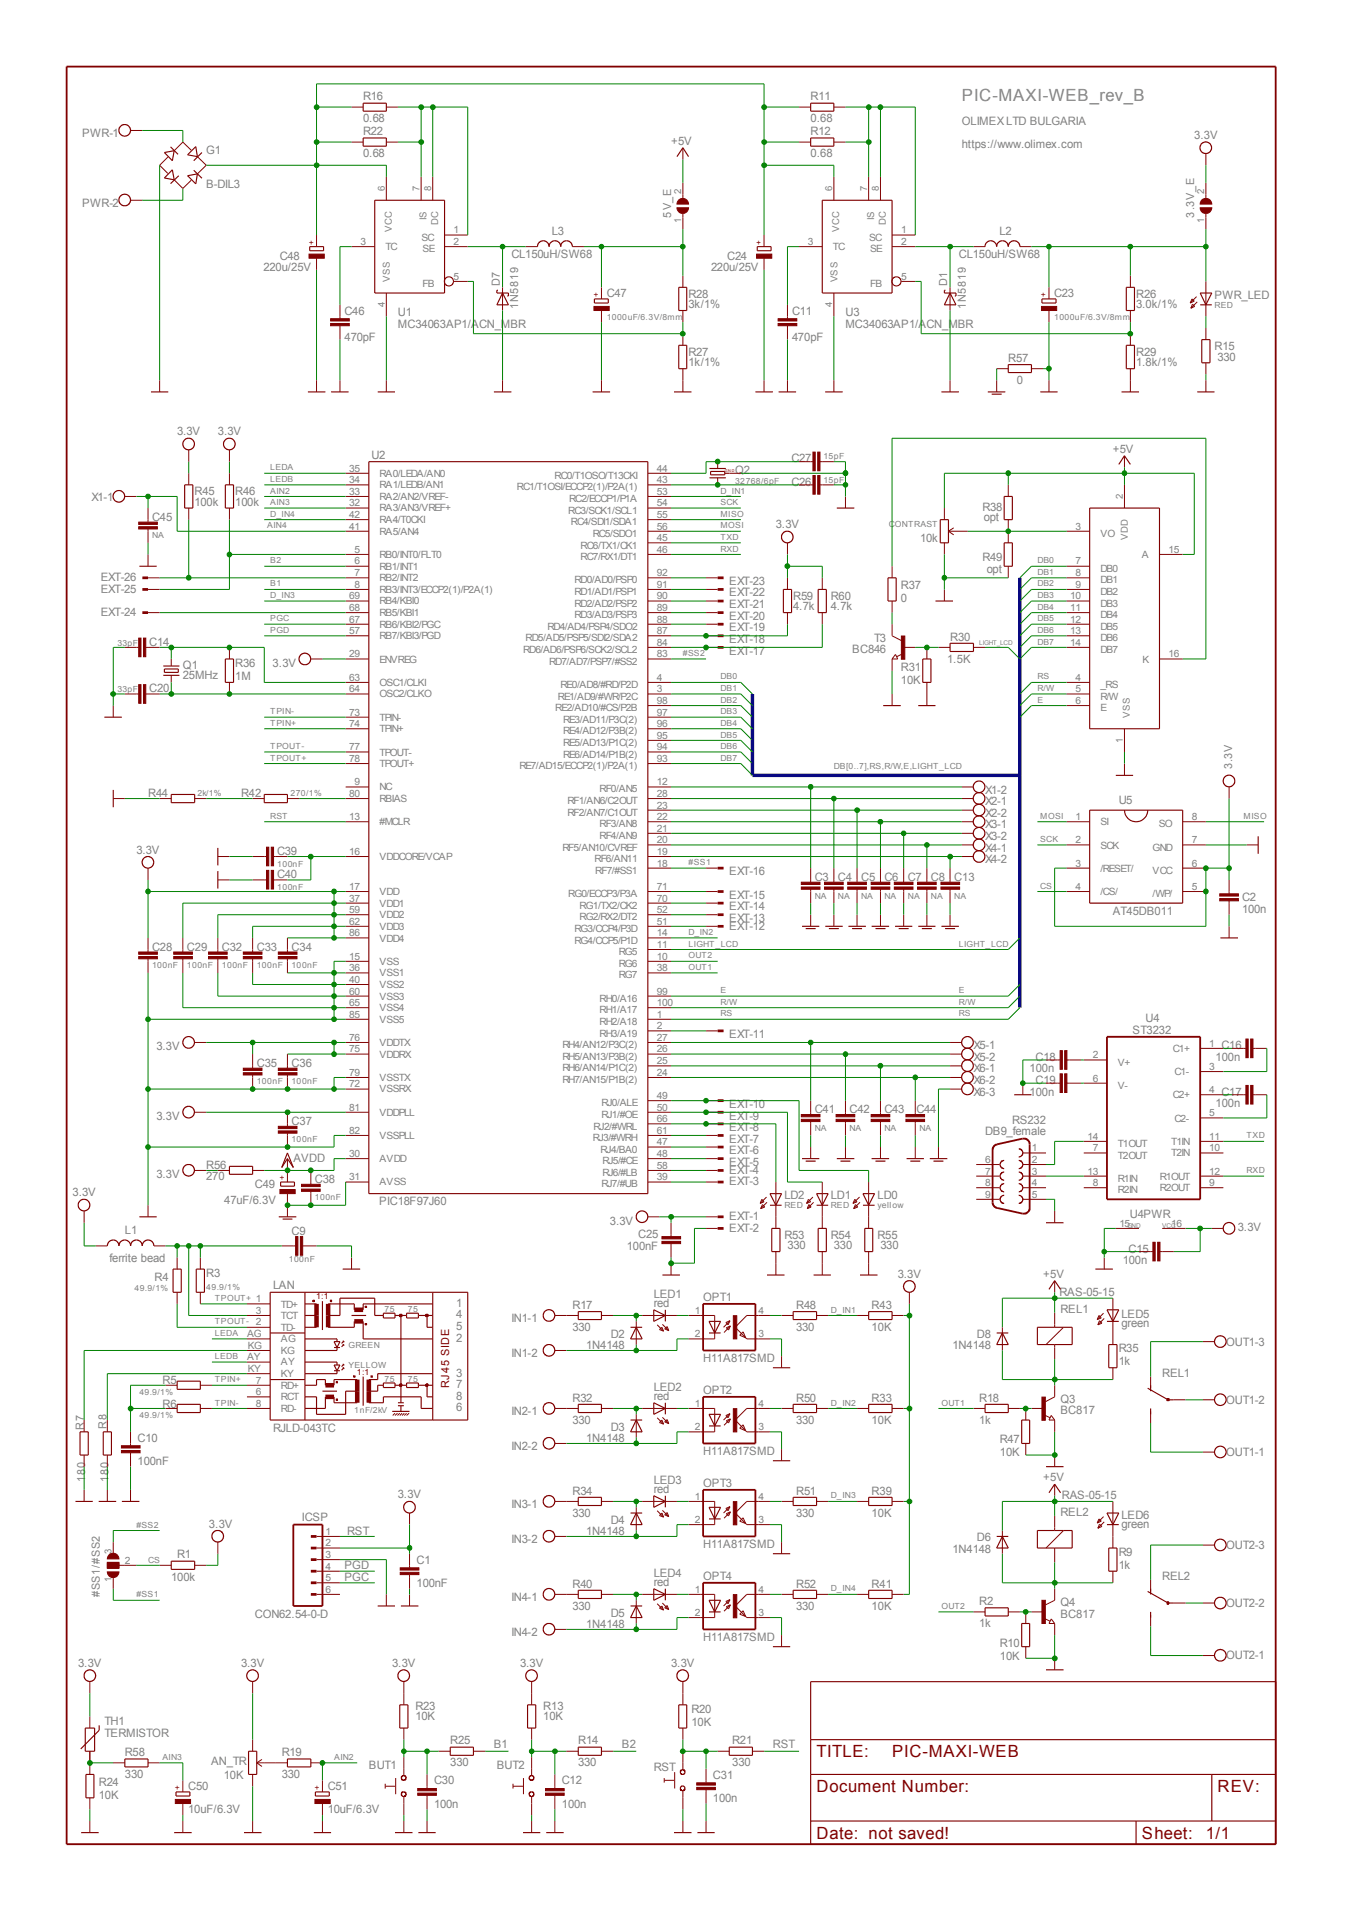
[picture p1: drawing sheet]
<svg xmlns="http://www.w3.org/2000/svg" width="210mm" height="297mm" viewBox="0 0 210 297" stroke-linecap="round" stroke-linejoin="round" font-family="sans-serif">
<defs><g id="words">
<text font-size="2.6" fill="#808080" x="149.2" y="15.7">PIC-MAXI-WEB_rev_B</text>
<g font-size="2.6" fill="#800000">
<text x="126.7" y="272.7">TITLE:</text>
<text x="138.4" y="272.7">PIC-MAXI-WEB</text>
<text x="126.7" y="278.1">Document Number:</text>
<text x="188.9" y="278.1">REV:</text>
<text x="126.7" y="285.3">Date: not saved!</text>
<text x="177.2" y="285.3">Sheet:</text>
<text x="187.1" y="285.3">1/1</text>
</g>
<g font-size="1.8" fill="#808080">
<text x="56.3" y="15.6">R16</text>
<text x="125.8" y="15.6">R11</text>
<text x="12.8" y="21.3">PWR-1</text>
<text x="32" y="23.8">G1</text>
<text x="56.3" y="19">0.68</text>
<text x="56.3" y="21">R22</text>
<text x="104.1" y="22.5">+5V</text>
<text x="125.8" y="19">0.68</text>
<text x="125.8" y="21">R12</text>
<text x="149.2" y="19.3">OLIMEX LTD BULGARIA</text>
<text x="149.2" y="22.9">https://www.olimex.com</text>
<text x="185.3" y="21.6">3.3V</text>
<text x="32" y="29.2">B-DIL3</text>
<text x="56.3" y="24.4">0.68</text>
<text x="125.8" y="24.4">0.68</text>
<text x="12.8" y="32.1">PWR-2</text>
<text x="43.4" y="40.3">C48</text>
<text x="79.3" y="40.1">CL150uH/SW68</text>
<text x="85.6" y="36.5">L3</text>
<text x="112.8" y="40.3">C24</text>
<text x="148.8" y="40.1">CL150uH/SW68</text>
<text x="155.1" y="36.5">L2</text>
<text x="40.9" y="42.1">220u/25V</text>
<text x="94.1" y="46">C47</text>
<text x="106.8" y="47.8">3k/1%</text>
<text x="106.8" y="46.2">R28</text>
<text x="110.3" y="42.1">220u/25V</text>
<text x="163.5" y="46">C23</text>
<text x="176.2" y="47.8">3.0k/1%</text>
<text x="176.2" y="46.2">R26</text>
<text x="188.4" y="46.4">PWR_LED</text>
<text x="53.4" y="52.9">470pF</text>
<text x="53.4" y="48.8">C46</text>
<text x="61.7" y="50.9">MC34063AP1/ACN_MBR</text>
<text x="61.7" y="49.1">U1</text>
<text x="122.9" y="52.9">470pF</text>
<text x="122.9" y="48.8">C11</text>
<text x="131.2" y="50.9">MC34063AP1/ACN_MBR</text>
<text x="131.2" y="49.1">U3</text>
<text x="106.8" y="56.8">1k/1%</text>
<text x="106.8" y="55.2">R27</text>
<text x="156.4" y="56.1">R57</text>
<text x="157.8" y="59.5">0</text>
<text x="176.2" y="56.8">1.8k/1%</text>
<text x="176.2" y="55.2">R29</text>
<text x="188.4" y="54.3">R15</text>
<text x="188.9" y="56">330</text>
<text x="27.5" y="67.6">3.3V</text>
<text x="33.8" y="67.6">3.3V</text>
<text x="57.6" y="71.3">U2</text>
<text x="122.8" y="71.8">C27</text>
<text x="172.6" y="70.3">+5V</text>
<text x="14.2" y="77.7">X1-1</text>
<text x="30.2" y="76.9">R45</text>
<text x="36.5" y="76.9">R46</text>
<text x="114.1" y="73.6">Q2</text>
<text x="122.8" y="75.4">C26</text>
<text x="23.6" y="80.8">C45</text>
<text x="30.2" y="78.5">100k</text>
<text x="36.5" y="78.5">100k</text>
<text x="120.4" y="82">3.3V</text>
<text x="152.4" y="79.3">R38</text>
<text x="152.6" y="80.9">opt</text>
<text x="142.8" y="84.1">10k</text>
<text x="152.4" y="87">R49</text>
<text x="153.1" y="89">opt</text>
<text x="15.6" y="95.6">EXT-24</text>
<text x="15.6" y="92">EXT-25</text>
<text x="15.6" y="90.2">EXT-26</text>
<text x="113.1" y="94.4">EXT-21</text>
<text x="113.1" y="92.6">EXT-22</text>
<text x="113.1" y="90.8">EXT-23</text>
<text x="123" y="94.7">4.7k</text>
<text x="123" y="93.1">R59</text>
<text x="128.9" y="94.7">4.7k</text>
<text x="128.9" y="93.1">R60</text>
<text x="139.7" y="93.5">0</text>
<text x="139.7" y="91.5">R37</text>
<text x="23.1" y="100.2">C14</text>
<text x="113.1" y="101.6">EXT-17</text>
<text x="113.1" y="99.8">EXT-18</text>
<text x="113.1" y="98">EXT-19</text>
<text x="113.1" y="96.2">EXT-20</text>
<text x="132.2" y="101.4">BC846</text>
<text x="135.6" y="99.6">T3</text>
<text x="147.4" y="99.4">R30</text>
<text x="23.1" y="107.4">C20</text>
<text x="28.4" y="105.4">25MHz</text>
<text x="28.4" y="103.8">Q1</text>
<text x="36.5" y="105.5">1M</text>
<text x="36.5" y="103.5">R36</text>
<text x="42.3" y="103.5">3.3V</text>
<text x="139.8" y="106.1">10K</text>
<text x="139.8" y="104.1">R31</text>
<text x="147" y="102.8">1.5K</text>
<text x="23" y="123.8">R44</text>
<text x="37.4" y="123.8">R42</text>
<text x="152.8" y="123.2">X1-2</text>
<text x="152.8" y="125">X2-1</text>
<text x="173.6" y="124.8">U5</text>
<text x="152.8" y="126.8">X2-2</text>
<text x="152.8" y="128.6">X3-1</text>
<text x="152.8" y="130.4">X3-2</text>
<text x="21.2" y="132.5">3.3V</text>
<text x="43" y="132.7">C39</text>
<text x="43" y="136.3">C40</text>
<text x="113.1" y="135.9">EXT-16</text>
<text x="126.4" y="136.7">C3</text>
<text x="130" y="136.7">C4</text>
<text x="133.6" y="136.7">C5</text>
<text x="137.2" y="136.7">C6</text>
<text x="140.8" y="136.7">C7</text>
<text x="144.4" y="136.7">C8</text>
<text x="148" y="136.7">C13</text>
<text x="152.8" y="132.2">X4-1</text>
<text x="152.8" y="134">X4-2</text>
<text x="113.1" y="143.1">EXT-13</text>
<text x="113.1" y="141.3">EXT-14</text>
<text x="113.1" y="139.5">EXT-15</text>
<text x="172.6" y="142">AT45DB011</text>
<text x="192.7" y="141.6">100n</text>
<text x="192.7" y="139.8">C2</text>
<text x="23.6" y="147.5">C28</text>
<text x="29" y="147.5">C29</text>
<text x="34.4" y="147.5">C32</text>
<text x="39.8" y="147.5">C33</text>
<text x="45.2" y="147.5">C34</text>
<text x="113.1" y="144.3">EXT-12</text>
<text x="113.1" y="161.1">EXT-11</text>
<text x="175.7" y="160.4">ST3232</text>
<text x="177.7" y="158.6">U4</text>
<text x="24.3" y="163">3.3V</text>
<text x="39.8" y="165.6">C35</text>
<text x="45.2" y="165.6">C36</text>
<text x="151" y="162.8">X5-1</text>
<text x="151" y="164.6">X5-2</text>
<text x="151" y="166.4">X6-1</text>
<text x="159.7" y="166.4">100n</text>
<text x="160.7" y="164.6">C18</text>
<text x="188.6" y="164.6">100n</text>
<text x="189.5" y="162.8">C16</text>
<text x="24.3" y="173.8">3.3V</text>
<text x="113.1" y="173.7">EXT-9</text>
<text x="113.1" y="171.9">EXT-10</text>
<text x="126.4" y="172.8">C41</text>
<text x="131.8" y="172.8">C42</text>
<text x="137.2" y="172.8">C43</text>
<text x="142.2" y="172.8">C44</text>
<text x="151" y="168.2">X6-2</text>
<text x="151" y="170">X6-3</text>
<text x="159.7" y="170">100n</text>
<text x="160.7" y="168.2">C19</text>
<text x="188.6" y="171.8">100n</text>
<text x="189.5" y="170">C17</text>
<text x="45.2" y="174.6">C37</text>
<text x="113.1" y="179.1">EXT-6</text>
<text x="113.1" y="177.3">EXT-7</text>
<text x="113.1" y="175.5">EXT-8</text>
<text x="152.8" y="176.2">DB9_female</text>
<text x="157" y="174.4">RS232</text>
<text x="11.3" y="185.7">3.3V</text>
<text x="24.3" y="182.8">3.3V</text>
<text x="32" y="183.2">270</text>
<text x="32" y="181.4">R56</text>
<text x="39.5" y="184.4">C49</text>
<text x="45.5" y="180.3">AVDD</text>
<text x="48.9" y="183.6">C38</text>
<text x="113.1" y="184">EXT-3</text>
<text x="113.1" y="182.2">EXT-4</text>
<text x="113.1" y="180.9">EXT-5</text>
<text x="19.4" y="191.6">L1</text>
<text x="34.8" y="186.8">47uF/6.3V</text>
<text x="45.2" y="191.7">C9</text>
<text x="58.8" y="187">PIC18F97J60</text>
<text x="94.6" y="190">3.3V</text>
<text x="113.1" y="189.4">EXT-1</text>
<text x="113.1" y="191.2">EXT-2</text>
<text x="121.7" y="186.1">LD2</text>
<text x="128.9" y="186.1">LD1</text>
<text x="136.1" y="186.1">LD0</text>
<text x="175.3" y="189.1">U4PWR</text>
<text x="192.1" y="191.1">3.3V</text>
<text x="17" y="195.9">ferrite bead</text>
<text x="97.3" y="194">100nF</text>
<text x="99" y="192.2">C25</text>
<text x="121.7" y="192.3">R53</text>
<text x="122.2" y="193.9">330</text>
<text x="128.9" y="192.3">R54</text>
<text x="129.4" y="193.9">330</text>
<text x="136.1" y="192.3">R55</text>
<text x="136.6" y="193.9">330</text>
<text x="174.2" y="196.2">100n</text>
<text x="175.1" y="194.4">C15</text>
<text x="24" y="198.8">R4</text>
<text x="32" y="198.2">R3</text>
<text x="42.4" y="200.1">LAN</text>
<text x="70.8" y="202.8">1</text>
<text x="88.8" y="203.1">R17</text>
<text x="101.4" y="202.8">red</text>
<text x="101.4" y="201.5">LED1</text>
<text x="109.1" y="201.9">OPT1</text>
<text x="123.5" y="203.1">R48</text>
<text x="135.2" y="203.1">R43</text>
<text x="139.3" y="198.3">3.3V</text>
<text x="161.8" y="198.3">+5V</text>
<text x="164.4" y="201.1">RAS-05-15</text>
<text x="164.5" y="203.7">REL1</text>
<text x="70.8" y="204.6">4</text>
<text x="70.8" y="206.4">5</text>
<text x="70.8" y="208.2">2</text>
<text x="79.3" y="205.2">IN1-1</text>
<text x="88.8" y="206.5">330</text>
<text x="90.9" y="209.4">1N4148</text>
<text x="94.8" y="207.6">D2</text>
<text x="123.5" y="206.5">330</text>
<text x="135.2" y="206.5">10K</text>
<text x="147.8" y="209.4">1N4148</text>
<text x="151.6" y="207.6">D8</text>
<text x="173.6" y="209.9">R35</text>
<text x="174" y="206">green</text>
<text x="174" y="204.6">LED5</text>
<text x="190.2" y="208.8">OUT1-3</text>
<text x="25.2" y="214.8">R5</text>
<text x="70.8" y="213.6">3</text>
<text x="70.8" y="215.4">7</text>
<text x="79.3" y="210.6">IN1-2</text>
<text x="101.4" y="215.9">LED2</text>
<text x="109.1" y="211.4">H11A817SMD</text>
<text x="173.6" y="211.9">1k</text>
<text x="180.3" y="213.6">REL1</text>
<text x="25.2" y="218.4">R6</text>
<text x="70.8" y="217.2">8</text>
<text x="70.8" y="219">6</text>
<text x="79.3" y="219.6">IN2-1</text>
<text x="88.8" y="220.9">330</text>
<text x="88.8" y="217.5">R32</text>
<text x="101.4" y="217.2">red</text>
<text x="109.1" y="216.3">OPT2</text>
<text x="123.5" y="220.9">330</text>
<text x="123.5" y="217.5">R50</text>
<text x="135.2" y="220.9">10K</text>
<text x="135.2" y="217.5">R33</text>
<text x="151.9" y="220.9">1k</text>
<text x="151.9" y="217.5">R18</text>
<text x="164.5" y="219.5">BC817</text>
<text x="164.5" y="217.7">Q3</text>
<text x="190.2" y="217.9">OUT1-2</text>
<text x="21.3" y="227.3">100nF</text>
<text x="21.3" y="223.7">C10</text>
<text x="42.4" y="222.2">RJLD-043TC</text>
<text x="79.3" y="225">IN2-2</text>
<text x="90.9" y="223.8">1N4148</text>
<text x="94.8" y="222">D3</text>
<text x="109.1" y="225.8">H11A817SMD</text>
<text x="155.1" y="226">10K</text>
<text x="155.1" y="224">R47</text>
<text x="190.2" y="226">OUT1-1</text>
<text x="61.7" y="232.6">3.3V</text>
<text x="88.8" y="232">R34</text>
<text x="101.4" y="231.7">red</text>
<text x="101.4" y="230.3">LED3</text>
<text x="109.1" y="230.8">OPT3</text>
<text x="123.5" y="232">R51</text>
<text x="135.2" y="232">R39</text>
<text x="161.8" y="229.9">+5V</text>
<text x="164.7" y="232.7">RAS-05-15</text>
<text x="32.4" y="237.1">3.3V</text>
<text x="46.8" y="236.1">ICSP</text>
<text x="53.9" y="238.2">RST</text>
<text x="79.3" y="234">IN3-1</text>
<text x="79.3" y="239.5">IN3-2</text>
<text x="88.8" y="235.4">330</text>
<text x="90.9" y="238.3">1N4148</text>
<text x="94.8" y="236.5">D4</text>
<text x="123.5" y="235.4">330</text>
<text x="135.2" y="235.4">10K</text>
<text x="151.6" y="239.2">D6</text>
<text x="164.5" y="235.3">REL2</text>
<text x="174" y="237.1">green</text>
<text x="174" y="235.7">LED6</text>
<text x="26.6" y="245.3">100k</text>
<text x="27.5" y="241.9">R1</text>
<text x="53.4" y="245.4">PGC</text>
<text x="53.4" y="243.6">PGD</text>
<text x="64.6" y="242.7">C1</text>
<text x="101.4" y="244.8">LED4</text>
<text x="109.1" y="240.2">H11A817SMD</text>
<text x="109.1" y="245.2">OPT4</text>
<text x="147.8" y="241">1N4148</text>
<text x="173.6" y="243.5">1k</text>
<text x="173.6" y="241.4">R9</text>
<text x="180.3" y="245.2">REL2</text>
<text x="190.2" y="240.4">OUT2-3</text>
<text x="39.5" y="251">CON62.54-0-D</text>
<text x="64.6" y="246.3">100nF</text>
<text x="79.3" y="248.5">IN4-1</text>
<text x="88.8" y="249.8">330</text>
<text x="88.8" y="246.4">R40</text>
<text x="94.8" y="250.9">D5</text>
<text x="101.4" y="246.1">red</text>
<text x="123.5" y="249.8">330</text>
<text x="123.5" y="246.4">R52</text>
<text x="135.2" y="249.8">10K</text>
<text x="135.2" y="246.4">R41</text>
<text x="151.9" y="249.1">R2</text>
<text x="164.5" y="251">BC817</text>
<text x="164.5" y="249.2">Q4</text>
<text x="190.2" y="249.4">OUT2-2</text>
<text x="79.3" y="253.9">IN4-2</text>
<text x="90.9" y="252.7">1N4148</text>
<text x="109.1" y="254.7">H11A817SMD</text>
<text x="151.9" y="252.5">1k</text>
<text x="155.1" y="257.6">10K</text>
<text x="155.1" y="255.6">R10</text>
<text x="190.2" y="257.5">OUT2-1</text>
<text x="12.1" y="258.7">3.3V</text>
<text x="37.4" y="258.7">3.3V</text>
<text x="60.9" y="258.7">3.3V</text>
<text x="80.7" y="258.7">3.3V</text>
<text x="104.1" y="258.7">3.3V</text>
<text x="16.2" y="269.5">TERMISTOR</text>
<text x="16.2" y="267.7">TH1</text>
<text x="64.5" y="266.9">10K</text>
<text x="64.5" y="265.3">R23</text>
<text x="84.3" y="266.9">10K</text>
<text x="84.3" y="265.3">R13</text>
<text x="107.3" y="267.8">10K</text>
<text x="107.3" y="265.8">R20</text>
<text x="19.4" y="275.9">330</text>
<text x="19.4" y="272.5">R58</text>
<text x="32.7" y="273.9">AN_TR</text>
<text x="43.7" y="275.9">330</text>
<text x="43.7" y="272.5">R19</text>
<text x="57.2" y="274.5">BUT1</text>
<text x="69.8" y="274.1">330</text>
<text x="69.8" y="270.7">R25</text>
<text x="76.6" y="271.3">B1</text>
<text x="77.1" y="274.5">BUT2</text>
<text x="89.7" y="274.1">330</text>
<text x="89.7" y="270.7">R14</text>
<text x="96.4" y="271.3">B2</text>
<text x="101.4" y="274.8">RST</text>
<text x="113.6" y="274.1">330</text>
<text x="113.6" y="270.7">R21</text>
<text x="119.9" y="271.3">RST</text>
<text x="15.3" y="279.2">10K</text>
<text x="15.3" y="277.2">R24</text>
<text x="29.2" y="281.4">10uF/6.3V</text>
<text x="29.2" y="277.7">C50</text>
<text x="34.7" y="276.2">10K</text>
<text x="50.8" y="281.4">10uF/6.3V</text>
<text x="50.8" y="277.7">C51</text>
<text x="67.3" y="280.5">100n</text>
<text x="67.3" y="276.9">C30</text>
<text x="87.2" y="280.5">100n</text>
<text x="87.2" y="276.9">C12</text>
<text x="110.6" y="279.6">100n</text>
<text x="110.6" y="276">C31</text>
</g>
<g font-size="1.7" fill="#808080">
<text x="104.1" y="33.8" transform="rotate(-90 104.1 33.8)">5V_E</text>
<text x="185.3" y="33.8" transform="rotate(-90 185.3 33.8)">3.3V_E</text>
<text x="77.5" y="44.4" transform="rotate(-90 77.5 44.4)">D7</text>
<text x="147" y="44.4" transform="rotate(-90 147 44.4)">D1</text>
<text x="80.4" y="48" transform="rotate(-90 80.4 48)">1N5819</text>
<text x="149.8" y="48" transform="rotate(-90 149.8 48)">1N5819</text>
<text x="191.1" y="119.4" transform="rotate(-90 191.1 119.4)">3.3V</text>
<text x="13" y="221.9" transform="rotate(-90 13 221.9)">R7</text>
<text x="16.5" y="221.8" transform="rotate(-90 16.5 221.8)">R8</text>
<text x="13.2" y="229.9" transform="rotate(-90 13.2 229.9)">180</text>
<text x="16.8" y="229.9" transform="rotate(-90 16.8 229.9)">180</text>
<text x="15.5" y="247.9" transform="rotate(-90 15.5 247.9)">#SS1/#SS2</text>
</g>
<text font-size="1.7" fill="#800000" x="69.7" y="215.4" transform="rotate(-90 69.7 215.4)">RJ45 SIDE</text>
<g font-size="1.6" fill="#808080">
<text x="55.9" y="38">3</text>
<text x="59.8" y="38.8">TC</text>
<text x="65.4" y="37.3">SC</text>
<text x="65.5" y="39.2">SE</text>
<text x="70.3" y="36.2">1</text>
<text x="70.3" y="38">2</text>
<text x="125.3" y="38">3</text>
<text x="129.2" y="38.8">TC</text>
<text x="134.8" y="37.3">SC</text>
<text x="135" y="39.2">SE</text>
<text x="139.8" y="36.2">1</text>
<text x="139.8" y="38">2</text>
<text x="65.5" y="44.6">FB</text>
<text x="70.3" y="43.4">5</text>
<text x="135" y="44.6">FB</text>
<text x="139.8" y="43.4">5</text>
<text x="54.2" y="73.2">35</text>
<text x="54.2" y="75">34</text>
<text x="54.2" y="76.8">33</text>
<text x="58.9" y="74">RA0/LEDA/AN0</text>
<text x="58.9" y="75.8">RA1/LEDB/AN1</text>
<text x="58.9" y="77.6">RA2/AN2/VREF-</text>
<text x="80.2" y="76.1">RC1/T1OSI/ECCP2(1)/P2A(1)</text>
<text x="86" y="74.3">RC0/T1OSO/T13CKI</text>
<text x="88.3" y="77.9">RC2/ECCP1/P1A</text>
<text x="101.9" y="73.2">44</text>
<text x="101.9" y="75">43</text>
<text x="101.9" y="76.8">53</text>
<text x="54.2" y="78.6">32</text>
<text x="54.2" y="80.4">42</text>
<text x="54.2" y="82.2">41</text>
<text x="58.9" y="79.4">RA3/AN3/VREF+</text>
<text x="58.9" y="81.2">RA4/T0CKI</text>
<text x="58.9" y="83">RA5/AN4</text>
<text x="88.2" y="79.7">RC3/SCK1/SCL1</text>
<text x="88.6" y="81.5">RC4/SDI1/SDA1</text>
<text x="92" y="83.3">RC5/SDO1</text>
<text x="101.9" y="78.6">54</text>
<text x="101.9" y="80.4">55</text>
<text x="101.9" y="82.2">56</text>
<text x="101.9" y="84">45</text>
<text x="166.8" y="82.2">3</text>
<text x="170.7" y="83.3">VO</text>
<text x="55" y="85.8">5</text>
<text x="55" y="87.6">6</text>
<text x="55" y="89.4">7</text>
<text x="58.9" y="86.6">RB0/INT0/FLT0</text>
<text x="58.9" y="88.4">RB1/INT1</text>
<text x="90.1" y="85.1">RC6/TX1/CK1</text>
<text x="90.1" y="86.9">RC7/RX1/DT1</text>
<text x="101.9" y="85.8">46</text>
<text x="101.9" y="89.4">92</text>
<text x="166.8" y="87.6">7</text>
<text x="166.8" y="89.4">8</text>
<text x="170.7" y="88.7">DB0</text>
<text x="177.1" y="86.6">A</text>
<text x="181.3" y="85.8">15</text>
<text x="54.2" y="93">69</text>
<text x="54.2" y="94.8">68</text>
<text x="55" y="91.2">8</text>
<text x="58.9" y="90.2">RB2/INT2</text>
<text x="58.9" y="92">RB3/INT3/ECCP2(1)/P2A(1)</text>
<text x="58.9" y="93.8">RB4/KBI0</text>
<text x="58.9" y="95.6">RB5/KBI1</text>
<text x="89.1" y="90.5">RD0/AD0/PSP0</text>
<text x="89.1" y="92.3">RD1/AD1/PSP1</text>
<text x="89.1" y="94.2">RD2/AD2/PSP2</text>
<text x="89.1" y="96">RD3/AD3/PSP3</text>
<text x="101.9" y="91.2">91</text>
<text x="101.9" y="93">90</text>
<text x="101.9" y="94.8">89</text>
<text x="166" y="93">10</text>
<text x="166" y="94.8">11</text>
<text x="166.8" y="91.2">9</text>
<text x="170.7" y="90.5">DB1</text>
<text x="170.7" y="92.3">DB2</text>
<text x="170.7" y="94.2">DB3</text>
<text x="170.7" y="96">DB4</text>
<text x="54.2" y="96.6">67</text>
<text x="54.2" y="98.4">57</text>
<text x="58.9" y="97.4">RB6/KBI2/PGC</text>
<text x="58.9" y="99.2">RB7/KBI3/PGD</text>
<text x="81.1" y="101.4">RD6/AD6/PSP6/SCK2/SCL2</text>
<text x="81.5" y="99.6">RD5/AD5/PSP5/SDI2/SDA2</text>
<text x="84.9" y="97.8">RD4/AD4/PSP4/SDO2</text>
<text x="101.9" y="96.6">88</text>
<text x="101.9" y="98.4">87</text>
<text x="101.9" y="100.2">84</text>
<text x="166" y="96.6">12</text>
<text x="166" y="98.4">13</text>
<text x="166" y="100.2">14</text>
<text x="170.7" y="97.8">DB5</text>
<text x="170.7" y="99.6">DB6</text>
<text x="170.7" y="101.4">DB7</text>
<text x="54.2" y="102">29</text>
<text x="54.2" y="105.7">63</text>
<text x="54.2" y="107.5">64</text>
<text x="58.9" y="102.8">ENVREG</text>
<text x="58.9" y="106.4">OSC1/CLKI</text>
<text x="85.2" y="103.2">RD7/AD7/PSP7/#SS2</text>
<text x="87" y="106.8">RE0/AD8/#RD/P2D</text>
<text x="101.9" y="102">83</text>
<text x="101.9" y="105.7">4</text>
<text x="101.9" y="107.5">3</text>
<text x="166.8" y="107.5">5</text>
<text x="166.8" y="105.7">4</text>
<text x="170.7" y="106.8">_RS</text>
<text x="177.3" y="102.8">K</text>
<text x="181.3" y="102">16</text>
<text x="54.2" y="112.9">74</text>
<text x="54.2" y="111.1">73</text>
<text x="58.9" y="108.2">OSC2/CLKO</text>
<text x="58.9" y="113.7">TPIN+</text>
<text x="58.9" y="111.8">TPIN-</text>
<text x="86.1" y="110.4">RE2/AD10/#CS/P2B</text>
<text x="86.5" y="108.6">RE1/AD9/#WR/P2C</text>
<text x="87.3" y="112.2">RE3/AD11/P3C(2)</text>
<text x="87.3" y="114">RE4/AD12/P3B(2)</text>
<text x="101.9" y="109.3">98</text>
<text x="101.9" y="111.1">97</text>
<text x="101.9" y="112.9">96</text>
<text x="166.8" y="109.3">6</text>
<text x="170.7" y="110.4">E</text>
<text x="170.7" y="108.6">R/W</text>
<text x="54.2" y="118.3">78</text>
<text x="54.2" y="116.5">77</text>
<text x="58.9" y="119.1">TPOUT+</text>
<text x="58.9" y="117.3">TPOUT-</text>
<text x="80.6" y="119.4">RE7/AD15/ECCP2(1)/P2A(1)</text>
<text x="87.3" y="115.8">RE5/AD13/P1C(2)</text>
<text x="87.3" y="117.6">RE6/AD14/P1B(2)</text>
<text x="101.9" y="114.7">95</text>
<text x="101.9" y="116.5">94</text>
<text x="101.9" y="118.3">93</text>
<text x="54.2" y="123.7">80</text>
<text x="55" y="121.9">9</text>
<text x="58.9" y="122.7">NC</text>
<text x="58.9" y="124.5">RBIAS</text>
<text x="88" y="124.8">RF1/AN6/C2OUT</text>
<text x="93" y="123">RF0/AN5</text>
<text x="101.9" y="121.9">12</text>
<text x="101.9" y="123.7">28</text>
<text x="101.9" y="125.5">23</text>
<text x="54.2" y="127.3">13</text>
<text x="58.9" y="128.1">#MCLR</text>
<text x="88" y="126.6">RF2/AN7/C1OUT</text>
<text x="93" y="128.4">RF3/AN8</text>
<text x="93" y="130.2">RF4/AN9</text>
<text x="101.9" y="127.3">22</text>
<text x="101.9" y="129.1">21</text>
<text x="101.9" y="130.9">20</text>
<text x="166.8" y="130.9">2</text>
<text x="166.8" y="127.3">1</text>
<text x="170.7" y="131.7">SCK</text>
<text x="170.7" y="128.1">SI</text>
<text x="179.8" y="128.4">SO</text>
<text x="184.9" y="130.9">7</text>
<text x="184.9" y="127.3">8</text>
<text x="54.2" y="132.7">16</text>
<text x="58.9" y="133.5">VDDCORE/VCAP</text>
<text x="87.2" y="132">RF5/AN10/CVREF</text>
<text x="92.2" y="133.8">RF6/AN11</text>
<text x="92.4" y="135.6">RF7/#SS1</text>
<text x="101.9" y="132.7">19</text>
<text x="101.9" y="134.5">18</text>
<text x="166.8" y="134.5">3</text>
<text x="170.7" y="135.3">/RESET/</text>
<text x="178.8" y="132">GND</text>
<text x="178.8" y="135.6">VCC</text>
<text x="184.9" y="134.5">6</text>
<text x="54.2" y="138.1">17</text>
<text x="54.2" y="139.9">37</text>
<text x="54.2" y="141.7">59</text>
<text x="54.2" y="143.5">62</text>
<text x="58.9" y="138.9">VDD</text>
<text x="58.9" y="140.7">VDD1</text>
<text x="58.9" y="142.5">VDD2</text>
<text x="88.2" y="139.2">RG0/ECCP3/P3A</text>
<text x="89.9" y="141">RG1/TX2/CK2</text>
<text x="89.9" y="142.8">RG2/RX2/DT2</text>
<text x="101.9" y="138.1">71</text>
<text x="101.9" y="139.9">70</text>
<text x="101.9" y="141.7">52</text>
<text x="101.9" y="143.5">51</text>
<text x="166.8" y="138.1">4</text>
<text x="170.7" y="138.9">/CS/</text>
<text x="178.8" y="139.2">/WP/</text>
<text x="184.9" y="138.1">5</text>
<text x="54.2" y="145.3">86</text>
<text x="54.2" y="148.9">15</text>
<text x="58.9" y="144.3">VDD3</text>
<text x="58.9" y="146.1">VDD4</text>
<text x="58.9" y="149.7">VSS</text>
<text x="89.1" y="144.6">RG3/CCP4/P3D</text>
<text x="89.1" y="146.4">RG4/CCP5/P1D</text>
<text x="96" y="148.2">RG5</text>
<text x="101.9" y="145.3">14</text>
<text x="101.9" y="147.1">11</text>
<text x="101.9" y="148.9">10</text>
<text x="54.2" y="150.7">36</text>
<text x="54.2" y="152.5">40</text>
<text x="54.2" y="154.3">60</text>
<text x="58.9" y="151.5">VSS1</text>
<text x="58.9" y="153.3">VSS2</text>
<text x="58.9" y="155.1">VSS3</text>
<text x="93" y="155.4">RH0/A16</text>
<text x="96" y="150">RG6</text>
<text x="96" y="151.8">RG7</text>
<text x="101.9" y="150.7">38</text>
<text x="101.9" y="154.3">99</text>
<text x="54.2" y="161.5">76</text>
<text x="54.2" y="156.1">65</text>
<text x="54.2" y="157.9">85</text>
<text x="58.9" y="156.9">VSS4</text>
<text x="58.9" y="158.7">VSS5</text>
<text x="93" y="157.3">RH1/A17</text>
<text x="93" y="159.1">RH2/A18</text>
<text x="93" y="160.9">RH3/A19</text>
<text x="101.9" y="156.1">100</text>
<text x="101.9" y="157.9">1</text>
<text x="101.9" y="159.7">2</text>
<text x="101.9" y="161.5">27</text>
<text x="54.2" y="163.3">75</text>
<text x="54.2" y="166.9">79</text>
<text x="58.9" y="164.1">VDDRX</text>
<text x="58.9" y="162.3">VDDTX</text>
<text x="58.9" y="167.7">VSSTX</text>
<text x="87.2" y="162.7">RH4/AN12/P3C(2)</text>
<text x="87.2" y="164.5">RH5/AN13/P3B(2)</text>
<text x="87.2" y="166.3">RH6/AN14/P1C(2)</text>
<text x="101.9" y="163.3">26</text>
<text x="101.9" y="165.1">25</text>
<text x="101.9" y="166.9">24</text>
<text x="169.5" y="164.3">2</text>
<text x="169.5" y="167.9">6</text>
<text x="173.4" y="165.4">V+</text>
<text x="182" y="163.2">C1+</text>
<text x="182.2" y="166.8">C1-</text>
<text x="187.6" y="162.5">1</text>
<text x="187.6" y="166.1">3</text>
<text x="54.2" y="172.4">81</text>
<text x="54.2" y="168.8">72</text>
<text x="58.9" y="173.1">VDDPLL</text>
<text x="58.9" y="169.5">VSSRX</text>
<text x="87.2" y="168.1">RH7/AN15/P1B(2)</text>
<text x="93.3" y="171.7">RJ0/ALE</text>
<text x="93.3" y="173.5">RJ1/#OE</text>
<text x="101.9" y="170.6">49</text>
<text x="101.9" y="172.4">50</text>
<text x="173.4" y="169">V-</text>
<text x="182" y="170.5">C2+</text>
<text x="187.6" y="169.7">4</text>
<text x="187.6" y="173.2">5</text>
<text x="54.2" y="179.6">30</text>
<text x="54.2" y="176">82</text>
<text x="58.9" y="176.8">VSSPLL</text>
<text x="92" y="177.1">RJ3/#WRH</text>
<text x="92.1" y="175.3">RJ2/#WRL</text>
<text x="93.2" y="178.9">RJ4/BA0</text>
<text x="101.9" y="174.2">66</text>
<text x="101.9" y="176">61</text>
<text x="101.9" y="177.8">47</text>
<text x="101.9" y="179.6">48</text>
<text x="160.1" y="178.7">1</text>
<text x="168.7" y="176.9">14</text>
<text x="169.5" y="178.7">7</text>
<text x="173.4" y="178">T1OUT</text>
<text x="173.4" y="179.8">T2OUT</text>
<text x="181.7" y="177.7">T1IN</text>
<text x="181.7" y="179.5">T2IN</text>
<text x="182.2" y="174.1">C2-</text>
<text x="187.6" y="176.9">11</text>
<text x="187.6" y="178.7">10</text>
<text x="54.2" y="183.2">31</text>
<text x="58.9" y="180.4">AVDD</text>
<text x="58.9" y="184">AVSS</text>
<text x="93.3" y="184.3">RJ7/#UB</text>
<text x="93.5" y="180.7">RJ5/#CE</text>
<text x="93.5" y="182.5">RJ6/#LB</text>
<text x="101.9" y="181.4">58</text>
<text x="101.9" y="183.2">39</text>
<text x="152.9" y="180.5">6</text>
<text x="152.9" y="182.3">7</text>
<text x="152.9" y="184.1">8</text>
<text x="152.9" y="185.9">9</text>
<text x="160.1" y="180.5">2</text>
<text x="160.1" y="182.3">3</text>
<text x="160.1" y="184.1">4</text>
<text x="160.1" y="185.9">5</text>
<text x="168.7" y="182.3">13</text>
<text x="169.5" y="184.1">8</text>
<text x="173.4" y="183.4">R1IN</text>
<text x="173.4" y="185.2">R2IN</text>
<text x="179.9" y="183.1">R1OUT</text>
<text x="179.9" y="184.9">R2OUT</text>
<text x="187.6" y="182.3">12</text>
<text x="187.6" y="184.1">9</text>
<text x="173.7" y="190.4">15</text>
<text x="181.7" y="190.4">16</text>
<text x="39.7" y="203.9">3</text>
<text x="39.7" y="202.1">1</text>
<text x="43.6" y="202.9">TD+</text>
<text x="107.8" y="203.9">1</text>
<text x="117.7" y="203.9">4</text>
<text x="38.3" y="207.5">AG</text>
<text x="38.5" y="209.3">KG</text>
<text x="39.7" y="205.7">2</text>
<text x="43.6" y="208.3">AG</text>
<text x="43.6" y="204.7">TCT</text>
<text x="43.6" y="206.5">TD-</text>
<text x="107.8" y="207.5">2</text>
<text x="117.7" y="207.5">3</text>
<text x="38.3" y="211.1">AY</text>
<text x="38.5" y="212.9">KY</text>
<text x="39.7" y="214.7">7</text>
<text x="43.6" y="211.9">AY</text>
<text x="43.6" y="210.1">KG</text>
<text x="43.6" y="213.7">KY</text>
<text x="43.6" y="215.5">RD+</text>
<text x="39.7" y="216.5">6</text>
<text x="39.7" y="218.3">8</text>
<text x="43.6" y="217.3">RCT</text>
<text x="43.6" y="219.1">RD-</text>
<text x="107.8" y="218.3">1</text>
<text x="107.8" y="221.9">2</text>
<text x="117.7" y="218.3">4</text>
<text x="117.7" y="221.9">3</text>
<text x="107.8" y="232.8">1</text>
<text x="117.7" y="232.8">4</text>
<text x="50.5" y="238.2">1</text>
<text x="50.5" y="240">2</text>
<text x="107.8" y="236.4">2</text>
<text x="117.7" y="236.4">3</text>
<text x="19.4" y="242.7">2</text>
<text x="50.5" y="241.8">3</text>
<text x="50.5" y="243.6">4</text>
<text x="50.5" y="245.4">5</text>
<text x="50.5" y="247.2">6</text>
<text x="107.8" y="247.2">1</text>
<text x="107.8" y="250.8">2</text>
<text x="117.7" y="247.2">4</text>
<text x="117.7" y="250.8">3</text>
</g>
<g font-size="1.5" fill="#808080">
<text x="59.7" y="29.7" transform="rotate(-90 59.7 29.7)">6</text>
<text x="65.1" y="29.7" transform="rotate(-90 65.1 29.7)">7</text>
<text x="66.9" y="29.7" transform="rotate(-90 66.9 29.7)">8</text>
<text x="129.1" y="29.7" transform="rotate(-90 129.1 29.7)">6</text>
<text x="134.5" y="29.7" transform="rotate(-90 134.5 29.7)">7</text>
<text x="136.3" y="29.7" transform="rotate(-90 136.3 29.7)">8</text>
<text x="60.8" y="35.9" transform="rotate(-90 60.8 35.9)">VCC</text>
<text x="66.2" y="34.2" transform="rotate(-90 66.2 34.2)">IS</text>
<text x="68" y="34.9" transform="rotate(-90 68 34.9)">DC</text>
<text x="105.7" y="34.6" transform="rotate(-90 105.7 34.6)">1</text>
<text x="105.7" y="30.2" transform="rotate(-90 105.7 30.2)">2</text>
<text x="130.2" y="35.9" transform="rotate(-90 130.2 35.9)">VCC</text>
<text x="135.6" y="34.2" transform="rotate(-90 135.6 34.2)">IS</text>
<text x="137.4" y="34.9" transform="rotate(-90 137.4 34.9)">DC</text>
<text x="186.8" y="34.6" transform="rotate(-90 186.8 34.6)">1</text>
<text x="186.8" y="30.2" transform="rotate(-90 186.8 30.2)">2</text>
<text x="59.7" y="47.7" transform="rotate(-90 59.7 47.7)">4</text>
<text x="60.5" y="43.8" transform="rotate(-90 60.5 43.8)">VSS</text>
<text x="129.1" y="47.7" transform="rotate(-90 129.1 47.7)">4</text>
<text x="129.9" y="43.8" transform="rotate(-90 129.9 43.8)">VSS</text>
<text x="174.2" y="77.4" transform="rotate(-90 174.2 77.4)">2</text>
<text x="175" y="83.7" transform="rotate(-90 175 83.7)">VDD</text>
<text x="175.3" y="111.4" transform="rotate(-90 175.3 111.4)">VSS</text>
<text x="174.2" y="115.3" transform="rotate(-90 174.2 115.3)">1</text>
<text x="17.3" y="245.6" transform="rotate(-90 17.3 245.6)">1</text>
<text x="17.3" y="241.1" transform="rotate(-90 17.3 241.1)">3</text>
</g>
<g font-size="1.3" fill="#808080">
<text x="188.4" y="47.7">RED</text>
<text x="94.1" y="49.6">1000uF/6.3V/8mm</text>
<text x="163.5" y="49.6">1000uF/6.3V/8mm</text>
<text x="127.7" y="71.3">15pF</text>
<text x="41.9" y="76.6">AIN2</text>
<text x="41.9" y="73">LEDA</text>
<text x="41.9" y="74.8">LEDB</text>
<text x="111.8" y="76.6">D_IN1</text>
<text x="114.1" y="75.1">32768/6pF</text>
<text x="127.7" y="74.9">15pF</text>
<text x="23.6" y="83.5">NA</text>
<text x="41.5" y="82">AIN4</text>
<text x="41.9" y="78.4">AIN3</text>
<text x="41.9" y="80.2">D_IN4</text>
<text x="111.8" y="80.2">MISO</text>
<text x="111.8" y="82">MOSI</text>
<text x="111.8" y="78.4">SCK</text>
<text x="111.8" y="83.8">TXD</text>
<text x="137.9" y="81.8">CONTRAST</text>
<text x="41.9" y="87.4">B2</text>
<text x="111.8" y="85.6">RXD</text>
<text x="160.9" y="87.4">DB0</text>
<text x="160.9" y="89.2">DB1</text>
<text x="41.9" y="91">B1</text>
<text x="41.9" y="92.8">D_IN3</text>
<text x="160.9" y="91">DB2</text>
<text x="160.9" y="92.8">DB3</text>
<text x="160.9" y="94.6">DB4</text>
<text x="18.2" y="100.2">33pF</text>
<text x="41.9" y="96.4">PGC</text>
<text x="41.9" y="98.2">PGD</text>
<text x="105.9" y="101.8">#SS2</text>
<text x="160.9" y="96.4">DB5</text>
<text x="160.9" y="98.2">DB6</text>
<text x="160.9" y="100">DB7</text>
<text x="18.2" y="107.4">33pF</text>
<text x="111.8" y="105.4">DB0</text>
<text x="111.8" y="107.2">DB1</text>
<text x="160.9" y="107.2">R/W</text>
<text x="160.9" y="105.4">RS</text>
<text x="41.9" y="112.6">TPIN+</text>
<text x="41.9" y="110.8">TPIN-</text>
<text x="111.8" y="109">DB2</text>
<text x="111.8" y="110.8">DB3</text>
<text x="111.8" y="112.6">DB4</text>
<text x="160.9" y="109">E</text>
<text x="41.9" y="118.1">TPOUT+</text>
<text x="41.9" y="116.3">TPOUT-</text>
<text x="111.8" y="114.5">DB5</text>
<text x="111.8" y="116.3">DB6</text>
<text x="111.8" y="118.1">DB7</text>
<text x="129.4" y="119.4">DB[0..7],RS,R/W,E,LIGHT_LCD</text>
<text x="30.6" y="123.6">2k/1%</text>
<text x="45" y="123.6">270/1%</text>
<text x="41.9" y="127.1">RST</text>
<text x="161.4" y="127.1">MOSI</text>
<text x="161.4" y="130.7">SCK</text>
<text x="192.9" y="127.1">MISO</text>
<text x="43" y="134.5">100nF</text>
<text x="106.8" y="134.3">#SS1</text>
<text x="161.4" y="137.9">CS</text>
<text x="43" y="138.1">100nF</text>
<text x="126.4" y="139.5">NA</text>
<text x="130" y="139.5">NA</text>
<text x="133.6" y="139.5">NA</text>
<text x="137.2" y="139.5">NA</text>
<text x="140.8" y="139.5">NA</text>
<text x="144.4" y="139.5">NA</text>
<text x="148" y="139.5">NA</text>
<text x="106.8" y="145.1">D_IN2</text>
<text x="106.8" y="146.9">LIGHT_LCD</text>
<text x="106.8" y="148.7">OUT2</text>
<text x="148.8" y="146.9">LIGHT_LCD</text>
<text x="23.6" y="150.2">100nF</text>
<text x="29" y="150.2">100nF</text>
<text x="34.4" y="150.2">100nF</text>
<text x="39.8" y="150.2">100nF</text>
<text x="45.2" y="150.2">100nF</text>
<text x="106.8" y="150.5">OUT1</text>
<text x="111.8" y="154.1">E</text>
<text x="111.8" y="155.9">R/W</text>
<text x="148.8" y="154.1">E</text>
<text x="148.8" y="155.9">R/W</text>
<text x="111.8" y="157.7">RS</text>
<text x="148.8" y="157.7">RS</text>
<text x="39.8" y="168.3">100nF</text>
<text x="45.2" y="168.3">100nF</text>
<text x="45.2" y="177.3">100nF</text>
<text x="126.4" y="175.5">NA</text>
<text x="131.8" y="175.5">NA</text>
<text x="137.2" y="175.5">NA</text>
<text x="142.6" y="175.5">NA</text>
<text x="193.4" y="176.7">TXD</text>
<text x="193.4" y="182.1">RXD</text>
<text x="48.9" y="186.3">100nF</text>
<text x="121.7" y="187.5">RED</text>
<text x="128.9" y="187.5">RED</text>
<text x="136.1" y="187.5">yellow</text>
<text x="44.8" y="195.8">100nF</text>
<text x="20.8" y="200.3">49.9/1%</text>
<text x="32" y="200.2">49.9/1%</text>
<text x="33.3" y="201.9">TPOUT+</text>
<text x="59.7" y="203.6">75</text>
<text x="63.3" y="203.6">75</text>
<text x="128.9" y="203.7">D_IN1</text>
<text x="33.3" y="207.3">LEDA</text>
<text x="33.3" y="205.5">TPOUT-</text>
<text x="54.1" y="209.1">GREEN</text>
<text x="33.3" y="210.9">LEDB</text>
<text x="33.3" y="214.5">TPIN+</text>
<text x="54.1" y="212.3">YELLOW</text>
<text x="59.7" y="214.5">75</text>
<text x="63.3" y="214.5">75</text>
<text x="21.6" y="216.4">49.9/1%</text>
<text x="21.6" y="220">49.9/1%</text>
<text x="33.3" y="218.2">TPIN-</text>
<text x="55" y="219.3">1nF/2kV</text>
<text x="128.9" y="218.2">D_IN2</text>
<text x="146" y="218.2">OUT1</text>
<text x="128.9" y="232.6">D_IN3</text>
<text x="21.2" y="237.1">#SS2</text>
<text x="23" y="242.5">CS</text>
<text x="21.2" y="247.9">#SS1</text>
<text x="128.9" y="247">D_IN4</text>
<text x="146" y="249.7">OUT2</text>
<text x="25.2" y="273.2">AIN3</text>
<text x="51.8" y="273.2">AIN2</text>
</g>
<g font-size="1.3" fill="#800000">
<text x="49" y="201.6">1:1</text>
<text x="55.4" y="213.4">1:1</text>
</g>
<g font-size="1.2" fill="#800000">
<text x="48.7" y="38" transform="rotate(-90 48.7 38)">+</text>
<text x="118.1" y="38" transform="rotate(-90 118.1 38)">+</text>
<text x="92.9" y="46.1" transform="rotate(-90 92.9 46.1)">+</text>
<text x="162.3" y="46.1" transform="rotate(-90 162.3 46.1)">+</text>
<text x="44.2" y="183.1" transform="rotate(-90 44.2 183.1)">+</text>
<text x="28" y="277.8" transform="rotate(-90 28 277.8)">+</text>
<text x="49.6" y="277.8" transform="rotate(-90 49.6 277.8)">+</text>
</g>
<g font-size="1" fill="#808080">
<text x="151.9" y="100">LIGHT_LCD</text>
<text x="174.9" y="190.5">GND</text>
<text x="180.3" y="190.5">VCC</text>
</g>
<text font-size=".6" fill="#800000" x="112.4" y="73.3">GN D</text>
</g></defs>
<g fill="none" stroke="#800000" stroke-width=".16">
<path d="M54.5 16.6h1.8M59.9 16.6h1.8M124 16.6h1.8M129.4 16.6h1.8M20.2 20.2h1.9M20.2 31.1h1.9M26 24.4l-1.2 1.2 1.2 1.3M27 27.9l1.4 1.3 1.3-1.2M29.7 23.3l-1.3-1.3-1.4 1.4M30.6 24.3l1.4 1.3-1.4 1.4M49.1 36.5v1.8M54.5 38.3h3.6"/>
<path d="M54.5 22h1.8M59.9 27.4v3.7M59.9 22h1.8M65.3 27.4v3.7M67.1 27.4v3.7M69 38.3h3.6M69 36.5h3.6M81.6 38.3h1.8M88.8 38.3h1.8M105.9 22.9v1.9M105.9 28.4v2.4M105.9 33.1v2.5"/>
<path d="M118.5 36.5v1.8M124 38.3h3.6M124 22h1.8M129.4 27.4v3.7M129.4 22h1.8M134.8 27.4v3.7M136.6 27.4v3.7M138.4 38.3h3.6M138.4 36.5h3.6M151 38.3h1.8M158.2 38.3h1.8M187.1 23.8v1.8"/>
<path d="M187.1 28.4v2.4M187.1 33.1v2.5M24.8 59v1.8M49.1 40.1v1.8M49.1 59v1.8M52.7 47.3v2.2M52.7 50.6v2.1M52.7 59v1.8M59.9 45.5v3.6M59.9 59v1.8M70.3 43.7h2.3M78 44.6v3.6"/>
<path d="M78 59v1.8M93.3 44.6v1.8M93.3 48.2v1.8M93.3 59v1.8M105.9 42.8v1.8M105.9 48.2v1.8M105.9 51.8v1.8M105.9 57.2v3.6M118.5 40.1v1.8M118.5 59v1.8M122.2 47.3v2.2M122.2 50.6v2.1"/>
<path d="M122.2 59v1.8M129.4 45.5v3.6M129.4 59v1.8M139.8 43.7h2.2M147.4 44.6v3.6M147.4 59v1.8M154.6 59v1.8M154.6 57.2h1.8M160 57.2h1.8M162.7 44.6v1.8M162.7 48.2v1.8M162.7 59v1.8"/>
<path d="M175.4 42.8v1.8M175.4 48.2v1.8M175.4 51.8v1.8M175.4 57.2v3.6M184.9 46.4l.4 .3-.7 .3zM185 47.2l.3 .4-.6 .2zM185.6 46l-1 1M185.7 46.8l-1 1M187.1 43.7v5.4M187.1 50.9v1.8M187.1 56.3v1.8M187.1 59v1.8"/>
<path d="M19.4 77h1.8M23 78.8v2.2M29.3 69.8v1.8M29.3 73.4v1.8M29.3 78.8v1.8M35.6 69.8v1.8M35.6 73.4v1.8M35.6 78.8v1.8M53.6 75.2h3.6M53.6 73.4h3.6M53.6 77h3.6M53.6 78.8h3.6"/>
<path d="M100.5 75.2h3.6M100.5 73.4h3.6M100.5 77h3.6M100.5 78.8h3.6M111.3 71.6v1.1M111.3 74.2v1M113.1 73.4h1.8M124 75.2h2.1M124 71.6h2.1M127.2 75.2h2.2M127.2 71.6h2.2M131.2 77v1.8"/>
<path d="M146.5 78.8v1.8M156.4 75.2v1.8M174.4 70.7v1.8M174.4 75.2v3.6M23 82.1v2.1M23 86v1.9M23 95.1h1.8M23 91.5h1.8M23 89.7h1.8M53.6 82.4h3.6M53.6 98.7h3.6M53.6 96.9h3.6"/>
<path d="M53.6 95.1h3.6M53.6 93.3h3.6M53.6 91.5h3.6M53.6 89.7h3.6M53.6 86h3.6M53.6 87.9h3.6M53.6 80.6h3.6M100.5 82.4h3.6M100.5 98.7h3.6M100.5 96.9h3.6M100.5 95.1h3.6M100.5 93.3h3.6"/>
<path d="M100.5 91.5h3.6M100.5 89.7h3.6M100.5 86h3.6M100.5 80.6h3.6M100.5 84.2h3.6M109.5 98.7h1.8M109.5 96.9h1.8M109.5 95.1h1.8M109.5 93.3h1.8M109.5 91.5h1.8M109.5 89.7h1.8M122.2 84.2v1.8"/>
<path d="M122.2 89.7v1.8M122.2 95.1v1.8M127.6 89.7v1.8M127.6 95.1v1.8M138.4 87.9v1.8M138.4 93.3v1.8M138.4 96.9v1.8l1.4 .7M146.5 84.2v1.8M146.5 91.5v1.8M147.1 82.4h3M147.1 82.4l.9 .6M148 81.9l-.9 .5"/>
<path d="M156.4 80.6v3.6M156.4 87.9v1.8M165.5 82.4h3.6M165.5 98.7h3.6M165.5 96.9h3.6M165.5 95.1h3.6M165.5 93.3h3.6M165.5 91.5h3.6M165.5 89.7h3.6M165.5 87.9h3.6M179.9 86h3.6M17.6 109.5v1.8"/>
<path d="M19.4 100.5h2.1M19.4 107.7h2.1M22.6 100.5h2.2M22.6 107.7h2.2M26.6 102.3v1.1M26.6 104.8v1.1M35.6 100.5v1.8M35.6 105.9v1.8M48.2 102.3h1.8M53.6 107.7h3.6M53.6 102.3h3.6M53.6 105.9h3.6"/>
<path d="M53.6 111.3h3.6M53.6 113.1h3.6M53.6 116.7h3.6M53.6 118.5h3.6M100.5 100.5h3.6M100.5 107.7h3.6M100.5 109.5h3.6M100.5 102.3h3.6M100.5 105.9h3.6M100.5 111.3h3.6M100.5 113.1h3.6M100.5 114.9h3.6"/>
<path d="M100.5 116.7h3.6M100.5 118.5h3.6M109.5 100.5h1.8M138.4 102.3v1.8M138.4 107.7v1.8M138.9 101.6l.4 .7h-.9zM140 101.5l-.9 .4M140.2 100.5h1.8M143.8 100.5v1.8M143.8 105.9v3.6M145.6 100.5h1.8M151 100.5h1.8"/>
<path d="M165.5 100.5h3.6M165.5 107.7h3.6M165.5 109.5h3.6M165.5 105.9h3.6M174.4 113.1v3.6M174.4 118.5v1.8M179.9 102.3h3.6M17.6 123.9h1.8M23 134.7v1.9M24.8 123.9h1.8M30.2 123.9h1.8M33.8 132.9h1.8"/>
<path d="M33.8 136.6h1.8M39.2 132.9h2.1M39.2 136.6h2.1M39.2 123.9h1.8M42.4 132.9h2.2M42.4 136.6h2.2M44.6 123.9h1.8M53.6 132.9h3.6M53.6 138.4h3.6M53.6 123.9h3.6M53.6 127.5h3.6M53.6 122.1h3.6"/>
<path d="M100.5 132.9h3.6M100.5 138.4h3.6M100.5 134.7h3.6M100.5 123.9h3.6M100.5 131.1h3.6M100.5 127.5h3.6M100.5 122.1h3.6M100.5 125.7h3.6M100.5 129.3h3.6M109.5 138.4h1.8M109.5 134.7h1.8M125.8 134.7v2.2"/>
<path d="M125.8 138v2.2M129.4 134.7v2.2M129.4 138v2.2M133 134.7v2.2M133 138v2.2M136.6 134.7v2.2M136.6 138v2.2M140.2 134.7v2.2M140.2 138v2.2M143.8 134.7v2.2M143.8 138v2.2M147.4 134.7v2.2"/>
<path d="M147.4 138v2.2M149.2 132.9h1.8M149.2 123.9h1.8M149.2 131.1h1.8M149.2 127.5h1.8M149.2 122.1h1.8M149.2 125.7h1.8M149.2 129.3h1.8M165.5 138.4h3.6M165.5 134.7h3.6M165.5 131.1h3.6M165.5 127.5h3.6"/>
<path d="M183.5 138.4h3.6M183.5 134.7h3.6M183.5 131.1h3.6M183.5 127.5h3.6M190.7 122.1v1.8M190.7 136.6v2.1M190.7 139.8v2.2M193.4 131.1h1.8M23 145.6v2.1M23 148.8v2.2M28.4 145.6v2.1M28.4 148.8v2.2"/>
<path d="M33.8 145.6v2.1M33.8 148.8v2.2M39.2 145.6v2.1M39.2 148.8v2.2M44.6 145.6v2.1M44.6 148.8v2.2M53.6 143.8h3.6M53.6 142h3.6M53.6 140.2h3.6M53.6 145.6h3.6M53.6 149.2h3.6M53.6 151h3.6"/>
<path d="M53.6 154.6h3.6M53.6 156.4h3.6M53.6 158.2h3.6M53.6 152.8h3.6M100.5 160h3.6M100.5 143.8h3.6M100.5 142h3.6M100.5 140.2h3.6M100.5 145.6h3.6M100.5 147.4h3.6M100.5 149.2h3.6M100.5 151h3.6"/>
<path d="M100.5 154.6h3.6M100.5 156.4h3.6M100.5 158.2h3.6M109.5 160h1.8M109.5 143.8h1.8M109.5 142h1.8M109.5 140.2h1.8M125.8 142v1.8M129.4 142v1.8M133 142v1.8M136.6 142v1.8M140.2 142v1.8"/>
<path d="M143.8 142v1.8M147.4 142v1.8M190.7 143.8v1.8M30.2 172.6h1.8M30.2 161.8h1.8M39.2 163.6v2.2M39.2 166.8v2.2M44.6 163.6v2.2M44.6 166.8v2.2M44.6 172.6v2.2M44.6 175.9v2.1M44.6 179.8v3.6"/>
<path d="M53.6 179.8h3.6M53.6 176.2h3.6M53.6 172.6h3.6M53.6 161.8h3.6M53.6 163.6h3.6M53.6 167.2h3.6M53.6 169h3.6M100.5 179.8h3.6M100.5 178h3.6M100.5 176.2h3.6M100.5 174.4h3.6M100.5 172.6h3.6"/>
<path d="M100.5 170.8h3.6M100.5 161.8h3.6M100.5 163.6h3.6M100.5 165.4h3.6M100.5 167.2h3.6M109.5 179.8h1.8M109.5 178h1.8M109.5 176.2h1.8M109.5 174.4h1.8M109.5 172.6h1.8M109.5 170.8h1.8M125.8 170.8v2.2"/>
<path d="M125.8 174.1v2.1M125.8 178v1.8M131.2 170.8v2.2M131.2 174.1v2.1M131.2 178v1.8M136.6 170.8v2.2M136.6 174.1v2.1M136.6 178v1.8M142 170.8v2.2M142 174.1v2.1M142 178v1.8M145.6 178v1.8"/>
<path d="M147.4 161.8h1.8M147.4 163.6h1.8M147.4 165.4h1.8M147.4 167.2h1.8M147.4 169h1.8M158.7 168.1v1.8M158.7 178.9h3.6M162.3 164.5h2.2M162.3 168.1h2.2M165.5 164.5h2.2M165.5 168.1h2.2M168.1 164.5h3.6"/>
<path d="M168.1 168.1h3.6M168.1 178.9h3.6M168.1 177.1h3.6M186.2 162.7h3.6M186.2 169.9h3.6M186.2 178.9h3.6M186.2 166.3h3.6M186.2 173.5h3.6M186.2 177.1h3.6M191.1 162.7h2.2M191.1 169.9h2.2M194.4 162.7h2.1"/>
<path d="M194.4 169.9h2.1M13.1 187.9v1.9M14.9 193.4h1.8M23 187v1.8M23.9 193.4h1.8M27.5 195.2v1.8M30.2 181.6h1.8M31.1 195.2v1.8M33.8 181.6h1.8M39.2 181.6h1.8M43.7 193.4h2.2M44.6 185.2v3.6"/>
<path d="M47 193.4h2.1M48.2 181.6v2.2M48.2 184.9v2.1M53.6 183.4h3.6M54.5 195.2v1.8M100.5 188.8h1.8M100.5 183.4h3.6M100.5 181.6h3.6M104.1 189.8v2.1M104.1 193v2.2M104.1 196v1.9M109.5 188.8h1.8"/>
<path d="M109.5 190.6h1.8M109.5 183.4h1.8M109.5 181.6h1.8M118.2 186.1l.3 .4-.6 .3zM118.3 186.9l.3 .4-.6 .3zM118.9 185.8l-1 1M119 186.6l-1 1M120.4 183.4v7.2M120.4 194.2v3.7M125.4 186.1l.4 .4-.7 .3zM125.5 186.9l.3 .4-.6 .3zM126.1 185.8l-1 1"/>
<path d="M126.2 186.6l-1 1M127.6 183.4v7.2M127.6 194.2v3.7M132.6 186.1l.4 .4-.7 .3zM132.7 186.9l.4 .4-.7 .3zM133.3 185.8l-1 1M133.4 186.6l-1 1M134.8 183.4v7.2M134.8 194.2v3.7M151.4 180.7h3.7M151.4 182.5h3.7M151.4 184.3h3.7"/>
<path d="M151.4 186.1h3.7M158.7 180.7h3.6M158.7 182.5h3.6M158.7 184.3h3.6M158.7 186.1h3.6M163.6 187.9v1.9M163.6 198.8v1.8M168.1 182.5h3.6M168.1 184.3h3.6M171.3 195.2v1.8M173.1 190.6h3.6M176.7 194.2h2.2"/>
<path d="M180 194.2h2.1M180.3 190.6h3.6M186.2 182.5h3.6M186.2 184.3h3.6M188 190.6h1.8M25.7 218.6h1.8M25.7 215h1.8M27.5 200.6v1.8M31.1 218.6h1.8M31.1 215h1.8M31.1 200.6v1.8M38.3 204.2h3.6"/>
<path d="M38.3 209.6h3.6M38.3 218.6h3.6M38.3 207.8h3.6M38.3 211.4h3.6M38.3 213.2h3.6M38.3 216.8h3.6M38.3 215h3.6M38.3 202.4h3.6M38.3 206h3.6M61.3 219.3l-.4 .4M61.7 219.3l-.4 .4M62 219.3l-.3 .4"/>
<path d="M62.4 219.3l-.4 .4M62.7 219.3l-.3 .4M63.1 219.3l-.4 .4M63.5 219.3l-.4 .4M86.1 204.2h3.6M86.1 209.6h1.8M86.1 218.6h3.6M93.3 204.2h1.8M93.3 218.6h1.8M98.7 205.1v3.6M98.7 219.5v3.6M99.6 204.2h5.4"/>
<path d="M99.6 218.6h5.4M102 205.6l.9 1M102.3 206.3l.4-.3 .2 .6zM102.8 205.5l1 1M102.8 220l1 .9M103.1 206.2l.4-.3 .3 .6zM106.8 204.2h4.1v.9M106.8 218.6h4.1v.9M110.9 206.9v.9h-4.1M112.6 205.2l.6-.2-.2 .6zM112.6 219.7l.6-.3-.2 .6zM112.7 206.1l.6-.3-.3 .6z"/>
<path d="M113.2 205l-.9 1M113.2 219.4l-.9 1M113.3 205.8l-1 1M115.3 206.7l.4 .9-.9-.4zM119.5 204.2h-3.6l-1.8 1.8 1.8 1.8h3.6M119.5 218.6h-3.6l-1.8 1.8 1.6 1.6M121.2 210.5v1.8M121.2 204.2h1.8M121.2 218.6h1.8M126.7 204.2h1.8M126.7 218.6h1.8M133 204.2h1.8"/>
<path d="M133 218.6h1.8M138.4 204.2h1.8M138.4 218.6h1.8M141.1 200.6v1.8M151 218.6h1.8M155.5 206v3.6M156.4 218.6h1.8M159.1 218.6v1.8M160 218.6h1.8M162 219.6l.9 .4M163.1 219.7l.5 .7h-.9zM163.6 203.7v2.3"/>
<path d="M163.6 208.7v2.2M163.6 215v1.8l-1.4 .7M165 206l-2.7 2.7M170.5 204.2l.4 .3-.7 .3zM170.6 205l.4 .4-.7 .2zM171.2 203.8l-1 1M171.3 204.6l-1 1M172.6 201.5v7.2M172.6 212.3v1.8M178.5 213.6v1.8M178.5 219v1.8M182.1 217.2h1.8"/>
<path d="M186.6 217.2h1.8M186.6 208.2h1.8M13.1 220.4v1.8M13.1 225.8v1.8M13.1 231.2v1.8M16.7 220.4v1.8M16.7 225.8v1.8M16.7 231.2v1.8M17.6 239.3v1.8M20.2 222.2v2.2M20.2 225.5v2.1M20.2 231.2v1.8"/>
<path d="M33.8 239.3v1.8M49.1 238.4h3.6M63.5 234.8v1.8M86.1 238.4h1.8M86.1 224h1.8M86.1 233h3.6M93.3 233h1.8M98.7 233.9v3.6M99.6 233h5.4M102 220l.9 1M102 234.5l.9 .9M102.3 220.8l.4-.4 .2 .6z"/>
<path d="M102.3 235.2l.4-.4 .2 .6zM102.8 234.4l1 1M103.1 220.7l.4-.4 .3 .6zM103.1 235.1l.4-.4 .3 .7zM106.8 233h4.1v.9M110.9 221.3v.9h-4.1M110.9 235.7v.9h-4.1M112.6 234.1l.6-.3-.2 .7zM112.7 220.5l.6-.3-.3 .6zM112.7 234.9l.6-.3-.3 .7zM113.2 233.8l-.9 1M113.3 220.2l-1 1"/>
<path d="M113.3 234.6l-1 1M114.8 221.7l.5-.6 .4 .9zM115.3 235.5l.4 .9-.9-.3zM115.7 222l.2 .2h3.6M119.5 233h-3.6l-1.8 1.8 1.8 1.8h3.6M121.2 224.9v1.8M121.2 239.3v1.8M121.2 233h1.8M126.7 233h1.8M133 233h1.8M138.4 233h1.8M155.5 237.5v3.6"/>
<path d="M159.1 224v1.8M163.6 220.4v1.8M163.6 225.8v1.8M163.6 230.3v1.8M163.6 235.3v2.2M165 237.5l-2.7 2.7M170.5 235.7l.4 .4-.7 .3zM170.6 236.5l.4 .4-.7 .3zM171.2 235.4l-1 1M171.3 236.2l-1 1M172.6 233v7.2M186.6 225.4h1.8"/>
<path d="M186.6 239.8h1.8M16.7 242.5h1.8v.9h-1.8zM17.6 244.8v1.8M18.5 242.9h2.7M24.8 242.9h1.8M30.2 242.9h1.8M49.1 240.2h3.6M49.1 242h3.6M49.1 243.8h3.6M49.1 245.6h3.6M49.1 247.4h3.6M59.9 247.4v1.8"/>
<path d="M63.5 241.1v2.2M63.5 244.4v2.2M63.5 247.4v1.8M86.1 247.4h3.6M86.1 252.9h1.8M93.3 247.4h1.8M98.7 248.4v3.6M99.6 247.4h5.4M102 248.9l.9 1M102.3 249.6l.4-.4 .2 .7zM102.8 248.8l1 1M103.1 249.5l.4-.3 .3 .6z"/>
<path d="M106.8 247.4h4.1v1M110.9 250.2v.8h-4.1M112.6 248.5l.6-.3-.2 .7zM112.7 249.3l.6-.2-.3 .6zM113.2 248.2l-.9 1M113.3 249.1l-1 .9M115.3 250l.4 .9-.9-.4zM119.5 247.4h-3.6l-1.8 1.8 1.8 1.8h3.6M121.2 253.8v1.8M121.2 247.4h1.8M126.7 247.4h1.8M133 247.4h1.8"/>
<path d="M138.4 247.4h1.8M151 250.2h1.8M156.4 250.2h1.8M159.1 250.2v1.8M159.1 255.6v1.8M160 250.2h1.8M162 251.2l.9 .4M163.1 251.2l.5 .8h-.9zM163.6 240.2v2.3M163.6 246.6v1.8l-1.4 .7M163.6 252v1.8M163.6 257.4v1.8"/>
<path d="M172.6 243.8v1.8M178.5 245.2v1.8M178.5 250.6v1.8M182.1 248.8h1.8M186.6 256.9h1.8M186.6 248.8h1.8M13.9 261v1.8M13.9 266.4v1.8M13.9 271.8v3.6M13.9 279v1.8M17.6 273.6h1.8M23 273.6h1.8"/>
<path d="M28.4 276.3v1.8M28.4 279.9v1.8M39.2 261v1.8M39.2 270v1.8M39.2 275.4v1.8M39.8 273.6h4.8M39.8 273.6l.8 .5M40.6 273l-.8 .6M48.2 273.6h1.8M50 276.3v1.8M50 279.9v1.8M59.8 277.2h1.5"/>
<path d="M59.8 276.8v.8M61.4 275.9v2.5M62.7 261v3.6M62.7 268.2v1.8M62.7 272.7v2.9M62.7 278.8v2.9M66.3 275.4v2.2M66.3 278.6v2.2M68.1 271.8h1.7M73.4 271.8h1.9M79.6 277.2h1.5M79.6 276.8v.8"/>
<path d="M81.2 275.9v2.5M82.5 261v3.6M82.5 268.2v1.8M82.5 272.7v2.9M82.5 278.8v2.9M86.1 275.4v2.2M86.1 278.6v2.2M87.9 271.8h1.8M93.3 271.8h1.8M103 276.3h1.6M103 275.9v.7M104.7 275v2.6"/>
<path d="M105.9 261v3.6M105.9 268.2v1.8M105.9 271.8v2.9M105.9 277.9v2.9M109.5 274.5v2.1M109.5 277.7v2.2M111.3 271.8h1.8M116.7 271.8h1.8M13.9 282.6v1.8M28.4 282.6v1.8M39.2 282.6v1.8M50 282.6v1.8"/>
<path d="M62.7 282.6v1.8M66.3 282.6v1.8M82.5 282.6v1.8M86.1 282.6v1.8M105.9 282.6v1.8M109.5 282.6v1.8"/>
<circle cx="69.6" cy="43.7" r=".7"/>
<circle cx="139.1" cy="43.7" r=".71"/>
</g>
<g fill="#800000" stroke="#800000" stroke-width=".16">
<path d="M16.7 242.5h1.8v.9h-1.8z" fill-rule="evenodd"/>
<path d="M16.9 241.4a.9 .9 0 0 1 1-.3 .9 .9 0 0 1 .6 .8h-1.8z" fill-rule="evenodd"/>
<path d="M16.7 243.9h1.8a.9 .9 0 0 1-.9 .9 .9 .9 0 0 1-.9-.9z" fill-rule="evenodd"/>
<path d="M186.4 31.1a.92 .92 0 0 1 1-.3 .92 .92 0 0 1 .6 .9h-1.8z" fill-rule="evenodd"/>
<path d="M186.2 32.2h1.8a.9 .9 0 0 1-.9 .9 .9 .9 0 0 1-.9-.9z" fill-rule="evenodd"/>
<path d="M105.2 31.1a.9 .9 0 0 1 1-.3 .9 .9 0 0 1 .6 .9h-1.8z" fill-rule="evenodd"/>
<path d="M105 32.2h1.8a.9 .9 0 0 1-.9 .9 .9 .9 0 0 1-.9-.9z" fill-rule="evenodd"/>
<path d="M62.1 244h2.9v.4h-2.9z" fill-rule="evenodd"/>
<path d="M62.1 243.3h2.9v.4h-2.9z" fill-rule="evenodd"/>
<path d="M189.2 138.7h2.9v.4h-2.9z" fill-rule="evenodd"/>
<path d="M189.2 139.5h2.9v.3h-2.9z" fill-rule="evenodd"/>
<path d="M124.3 137.7h2.9v.3h-2.9z" fill-rule="evenodd"/>
<path d="M124.3 136.9h2.9v.4h-2.9z" fill-rule="evenodd"/>
<path d="M127.9 137.7h2.9v.3h-2.9z" fill-rule="evenodd"/>
<path d="M127.9 136.9h2.9v.4h-2.9z" fill-rule="evenodd"/>
<path d="M131.5 137.7h2.9v.3h-2.9z" fill-rule="evenodd"/>
<path d="M131.5 136.9h2.9v.4h-2.9z" fill-rule="evenodd"/>
<path d="M135.1 137.7h2.9v.3h-2.9z" fill-rule="evenodd"/>
<path d="M135.1 136.9h2.9v.4h-2.9z" fill-rule="evenodd"/>
<path d="M138.7 137.7h2.9v.3h-2.9z" fill-rule="evenodd"/>
<path d="M138.7 136.9h2.9v.4h-2.9z" fill-rule="evenodd"/>
<path d="M142.3 137.7h2.9v.3h-2.9z" fill-rule="evenodd"/>
<path d="M142.3 136.9h2.9v.4h-2.9z" fill-rule="evenodd"/>
<path d="M46.6 191.9h.4v2.9h-.4z" fill-rule="evenodd"/>
<path d="M45.9 191.9h.3v2.9h-.3z" fill-rule="evenodd"/>
<path d="M18.8 225.1h2.9v.4h-2.9z" fill-rule="evenodd"/>
<path d="M18.8 224.4h2.9v.3h-2.9z" fill-rule="evenodd"/>
<path d="M120.7 50.2h2.9v.4h-2.9z" fill-rule="evenodd"/>
<path d="M120.7 49.5h2.9v.3h-2.9z" fill-rule="evenodd"/>
<path d="M84.6 278.3h2.9v.3h-2.9z" fill-rule="evenodd"/>
<path d="M84.6 277.6h2.9v.3h-2.9z" fill-rule="evenodd"/>
<path d="M146 137.7h2.9v.3h-2.9z" fill-rule="evenodd"/>
<path d="M146 136.9h2.9v.4h-2.9z" fill-rule="evenodd"/>
<path d="M22.3 99h.3v2.9h-.3z" fill-rule="evenodd"/>
<path d="M21.5 99h.4v2.9h-.4z" fill-rule="evenodd"/>
<path d="M178.9 192.8h.3v2.9h-.3z" fill-rule="evenodd"/>
<path d="M179.6 192.8h.4v2.9h-.4z" fill-rule="evenodd"/>
<path d="M193.3 161.3h.3v2.8h-.3z" fill-rule="evenodd"/>
<path d="M194 161.3h.4v2.8h-.4z" fill-rule="evenodd"/>
<path d="M193.3 168.5h.3v2.8h-.3z" fill-rule="evenodd"/>
<path d="M194 168.5h.4v2.8h-.4z" fill-rule="evenodd"/>
<path d="M164.5 163.1h.3v2.8h-.3z" fill-rule="evenodd"/>
<path d="M165.2 163.1h.3v2.8h-.3z" fill-rule="evenodd"/>
<path d="M164.5 166.7h.3v2.8h-.3z" fill-rule="evenodd"/>
<path d="M165.2 166.7h.3v2.8h-.3z" fill-rule="evenodd"/>
<path d="M22.3 106.3h.3v2.8h-.3z" fill-rule="evenodd"/>
<path d="M21.5 106.3h.4v2.8h-.4z" fill-rule="evenodd"/>
<path d="M161.6 47.6h2.3v.6h-2.3z" fill-rule="evenodd"/>
<path d="M117.4 39.4h2.3v.7h-2.3z" fill-rule="evenodd"/>
<path d="M102.7 192.7h2.9v.3h-2.9z" fill-rule="evenodd"/>
<path d="M102.7 191.9h2.9v.4h-2.9z" fill-rule="evenodd"/>
<path d="M126.9 73.8h.3v2.9h-.3z" fill-rule="evenodd"/>
<path d="M126.1 73.8h.4v2.9h-.4z" fill-rule="evenodd"/>
<path d="M126.9 70.2h.3v2.9h-.3z" fill-rule="evenodd"/>
<path d="M126.1 70.2h.4v2.9h-.4z" fill-rule="evenodd"/>
<path d="M21.5 148.4h2.9v.4h-2.9z" fill-rule="evenodd"/>
<path d="M21.5 147.7h2.9v.4h-2.9z" fill-rule="evenodd"/>
<path d="M27 148.4h2.8v.4h-2.8z" fill-rule="evenodd"/>
<path d="M27 147.7h2.8v.4h-2.8z" fill-rule="evenodd"/>
<path d="M64.8 278.3h2.9v.3h-2.9z" fill-rule="evenodd"/>
<path d="M64.8 277.6h2.9v.3h-2.9z" fill-rule="evenodd"/>
<path d="M108.1 277.4h2.9v.3h-2.9z" fill-rule="evenodd"/>
<path d="M108.1 276.7h2.9v.3h-2.9z" fill-rule="evenodd"/>
<path d="M32.3 148.4h2.9v.4h-2.9z" fill-rule="evenodd"/>
<path d="M32.3 147.7h2.9v.4h-2.9z" fill-rule="evenodd"/>
<path d="M37.7 148.4h2.9v.4h-2.9z" fill-rule="evenodd"/>
<path d="M37.7 147.7h2.9v.4h-2.9z" fill-rule="evenodd"/>
<path d="M43.2 148.4h2.9v.4h-2.9z" fill-rule="evenodd"/>
<path d="M43.2 147.7h2.9v.4h-2.9z" fill-rule="evenodd"/>
<path d="M37.7 166.5h2.9v.3h-2.9z" fill-rule="evenodd"/>
<path d="M37.7 165.8h2.9v.3h-2.9z" fill-rule="evenodd"/>
<path d="M43.2 166.5h2.9v.3h-2.9z" fill-rule="evenodd"/>
<path d="M43.2 165.8h2.9v.3h-2.9z" fill-rule="evenodd"/>
<path d="M43.2 175.5h2.9v.4h-2.9z" fill-rule="evenodd"/>
<path d="M43.2 174.8h2.9v.4h-2.9z" fill-rule="evenodd"/>
<path d="M46.8 184.5h2.9v.4h-2.9z" fill-rule="evenodd"/>
<path d="M46.8 183.8h2.9v.3h-2.9z" fill-rule="evenodd"/>
<path d="M42.1 131.5h.3v2.9h-.3z" fill-rule="evenodd"/>
<path d="M41.3 131.5h.4v2.9h-.4z" fill-rule="evenodd"/>
<path d="M42.1 135.1h.3v2.9h-.3z" fill-rule="evenodd"/>
<path d="M41.3 135.1h.4v2.9h-.4z" fill-rule="evenodd"/>
<path d="M124.3 173.7h2.9v.4h-2.9z" fill-rule="evenodd"/>
<path d="M124.3 173h2.9v.3h-2.9z" fill-rule="evenodd"/>
<path d="M129.7 173.7h2.9v.4h-2.9z" fill-rule="evenodd"/>
<path d="M129.7 173h2.9v.3h-2.9z" fill-rule="evenodd"/>
<path d="M135.1 173.7h2.9v.4h-2.9z" fill-rule="evenodd"/>
<path d="M135.1 173h2.9v.3h-2.9z" fill-rule="evenodd"/>
<path d="M140.5 173.7h2.9v.4h-2.9z" fill-rule="evenodd"/>
<path d="M140.5 173h2.9v.3h-2.9z" fill-rule="evenodd"/>
<path d="M21.5 81.7h2.9v.4h-2.9z" fill-rule="evenodd"/>
<path d="M21.5 81h2.9v.4h-2.9z" fill-rule="evenodd"/>
<path d="M51.3 50.2h2.9v.4h-2.9z" fill-rule="evenodd"/>
<path d="M51.3 49.5h2.9v.3h-2.9z" fill-rule="evenodd"/>
<path d="M92.1 47.6h2.4v.6h-2.4z" fill-rule="evenodd"/>
<path d="M47.9 39.4h2.4v.7h-2.4z" fill-rule="evenodd"/>
<path d="M43.4 184.6h2.4v.6h-2.4z" fill-rule="evenodd"/>
<path d="M27.2 279.3h2.4v.6h-2.4z" fill-rule="evenodd"/>
<path d="M48.9 279.3h2.3v.6h-2.3z" fill-rule="evenodd"/>
<path d="M113.8 204.2h.5v3.6h-.5z" fill-rule="evenodd"/>
<path d="M113.8 218.6h.5v3.6h-.5z" fill-rule="evenodd"/>
<path d="M113.8 233h.5v3.6h-.5z" fill-rule="evenodd"/>
<path d="M113.8 247.5h.5v3.6h-.5z" fill-rule="evenodd"/>
<path d="M161.6 216.8h.6v3.6h-.6z" fill-rule="evenodd"/>
<path d="M161.6 248.4h.6v3.6h-.6z" fill-rule="evenodd"/>
<path d="M139.8 98.7h.6v3.6h-.6z" fill-rule="evenodd"/>
</g>
<g fill="none" stroke="#800000" stroke-width=".18">
<path d="M56.3 16h3.6v1.3h-3.6zM125.8 16h3.6v1.3h-3.6zM25.5 23.7l1.5-.3-.3 1.5zM26.5 22.8l1.1 1.2M26.7 26.4l.3 1.5-1.5-.3zM27.7 27.3l-1.2 1.2M29.1 24l1.3-1.2 .2 1.5zM29.1 27.3l1.5-.3-.2 1.5zM30.1 26.4l1.2 1.3M31.3 23.7l-1.2 1.2M48 38.3h2.2v.6h-2.2zM56.3 21.4h3.6v1.3h-3.6z"/>
<path d="M58.1 31.1h10.9v14.4h-10.9zM83.4 38.3l.1-.5 .2-.2 .5-.2 .6 .1 .3 .3 .1 .5 .1-.5 .5-.4 .7 .1 .4 .3 .1 .5 .1-.6 .4-.2 .7-.1 .4 .3 .2 .6M105 24.3l.9-1.4 .9 1.4M117.5 38.3h2.1v.6h-2.1zM125.8 21.4h3.6v1.3h-3.6zM127.6 31.1h10.8v14.4h-10.8zM152.8 38.3l.1-.5 .4-.3 .3-.1 .6 .1 .3 .3 .1 .5 .2-.6 .5-.3 .7 .1 .3 .3 .1 .5 .1-.5 .4-.3 .7-.1 .5 .3 .1 .6M77.3 45h-.2v.5h1.8v.4h-.2M78 45.5l.9 1.8h-1.8zM92.2 46.4h2.2v.6h-2.2zM105.3 44.6h1.2v3.6h-1.2zM105.3 53.6h1.2v3.6h-1.2z"/>
<path d="M146.7 45h-.2v.5h1.8v.4h-.2M147.4 45.5l.9 1.8h-1.8zM156.4 56.6h3.6v1.2h-3.6zM161.6 46.4h2.2v.6h-2.2zM174.7 44.6h1.3v3.6h-1.3zM174.7 53.6h1.3v3.6h-1.3zM186.2 45.5h1.8l-.9 1.8zM186.2 47.3h1.8M186.4 52.7h1.3v3.6h-1.3zM23.4 60.8h2.7M28.6 75.2h1.3v3.6h-1.3zM35 75.2h1.2v3.6h-1.2z"/>
<path d="M47.8 60.8h2.7M51.4 60.8h2.7M57.2 71.6h43.3v113.6h-43.3zM58.6 60.8h2.7M76.6 60.8h2.7M91.9 60.8h2.8M104.6 60.8h2.7M110.1 74.2h2.5M110.1 72.7h2.5M110.2 73.2h2.2v.5h-2.2zM112.4 73.4h.7M117.2 60.8h2.7"/>
<path d="M120.8 60.8h2.7M128 60.8h2.7M129.8 78.8h2.7M146 60.8h2.8M153.2 60.8h2.8M153.8 61.2h1.6M155.8 77h1.3v3.6h-1.3zM161.4 60.8h2.7M169.1 78.8h10.8v34.3h-10.8zM173.6 72.1l.8-1.4 1 1.4M174 60.8h2.7M185.7 60.8h2.7"/>
<path d="M21.6 87.9h2.7M121.5 91.5h1.3v3.6h-1.3zM126.9 91.5h1.3v3.6h-1.3zM137.8 89.7h1.2v3.6h-1.2zM145.1 93.3h2.7M145.9 80.6h1.2v3.6h-1.2zM147.4 99.8h3.6v1.3h-3.6zM155.8 84.2h1.3v3.7h-1.3zM16.2 111.3h2.7M25.3 103.4h2.5M25.3 104.8h2.5M25.5 103.8h2.2v.6h-2.2z"/>
<path d="M35 102.3h1.2v3.6h-1.2zM137 109.5h2.7M142.5 109.5h2.6M143.2 102.3h1.2v3.6h-1.2zM17.6 122.6v2.7M26.6 123.3h3.6v1.3h-3.6zM33.8 131.6v2.7M33.8 135.2v2.7M41 123.3h3.6v1.3h-3.6zM169.1 125.7h14.4v14.5h-14.4zM173.1 120.3h2.7M174.4 125.7a1.8 1.8 0 0 0 1.8 1.8 1.8 1.8 0 0 0 1.8-1.8"/>
<path d="M195.2 129.8v2.7M124.4 143.8h2.7M125 144.1h1.5M128 143.8h2.7M128.6 144.1h1.5M131.6 143.8h2.7M132.2 144.1h1.5M135.2 143.8h2.7M135.8 144.1h1.6M138.9 143.8h2.6M139.4 144.1h1.6M142.5 143.8h2.6"/>
<path d="M143 144.1h1.6M146 143.8h2.8M146.6 144.1h1.6M189.3 145.6h2.8M44.6 178.9l.9 2.3-.9-1.4-.9 1.4zM124.4 179.8h2.7M129.8 179.8h2.7M135.2 179.8h2.7M140.7 179.8h2.6M144.3 179.8h2.7M157.3 169.9h2.7M158 178.3l.5 .1 .2 .4-.1 .5-.6 .3"/>
<path d="M16.7 193.4l.1-.6 .6-.4 .7 .2 .2 .3 .2 .5 .1-.6 .5-.3 .4-.1 .4 .3 .3 .4v.3l.1-.4 .3-.3 .3-.2 .4-.1 .5 .3 .2 .4v.3M21.6 188.8h2.7M22.1 193.4v-.3l.2-.4 .5-.3 .4 .1 .4 .2 .2 .3 .1 .4M26.8 197h1.3v3.6h-1.3zM30.4 197h1.3v3.6h-1.3zM35.6 181h3.6v1.2h-3.6zM43.3 188.8h2.7M43.5 183.4h2.2v.7h-2.2zM43.9 189.2h1.5M53.2 197h2.7M102.8 197.9h2.7M119 197.9h2.7"/>
<path d="M119.5 187h1.7M119.5 185.2h1.7l-.8 1.8zM119.7 190.6h1.3v3.6h-1.3zM125 180.2h1.5M126.2 197.9h2.7M126.7 187h1.8M126.7 185.2h1.8l-.9 1.8zM126.9 190.6h1.3v3.6h-1.3zM130.4 180.2h1.5M133.4 197.9h2.7M133.9 185.2h1.8l-.9 1.8zM133.9 187h1.8"/>
<path d="M134.2 190.6h1.2v3.6h-1.2zM135.8 180.2h1.6M141.2 180.2h1.6M144.8 180.2h1.6M155.8 180.1l-.4 .1-.2 .4v.4l.3 .3 .3 .1M155.8 183.7l-.3 .1-.3 .4 .2 .6 .4 .2M155.8 181.9l-.4 .1-.2 .4v.4l.3 .3 .3 .1M155.8 185.5l-.4 .1-.2 .4 .1 .6 .5 .2M158 180.1l.5 .1 .2 .4-.1 .4-.2 .3-.4 .1M158 181.9l.5 .1 .2 .4-.1 .4-.2 .3-.4 .1M158 183.7l.4 .1 .3 .4-.2 .6-.5 .2M158 185.5l.4 .1 .3 .4-.2 .6-.5 .2"/>
<path d="M162.3 189.8h2.7M169.9 197h2.7M27.5 214.3h3.6v1.3h-3.6zM27.5 217.9h3.6v1.3h-3.6zM41.9 200.6h30.7v19.8h-30.7zM41.9 206.9h5.4M41.9 214.1h5.4M47.3 206h1.8M47.3 207.8h5v.4M47.3 202.4h1.8M47.3 204.2h1.8M47.3 200.6v19.8"/>
<path d="M47.3 215h1.8v-.9h1.4v.9M47.3 211.4h5v.4M50 201.9v4.5M50 215.9h2.3M50.5 216.8v1.8h-3.2M50.9 202.4h4.1v.9M50.9 204.2h1.8v-2.7h5.4v2.7h1.4M51.8 216.8v.9h3.6M51.8 208.2h.9l-.4 .9zM51.8 209.1h.9M51.8 211.8h.9l-.4 .9zM51.8 212.7h.9"/>
<path d="M52.3 212.7v.5h-5M52.3 209.1v.5h-5M53.2 208.7h.1M53.2 212.3h.1M53.2 208.1h.1M53.2 211.7h.1M53.3 208.1l-.3 .4M53.3 208.1v.2M53.3 208.7v.1M53.3 211.7v.2M53.3 212.3v.2M53.3 208.7l-.3 .3"/>
<path d="M53.3 211.7l-.3 .4M53.3 212.3l-.3 .4M54.5 204.2h2.3M55 205.1v.9h-4.1M55.4 215.9h-1.8v3.6h-4.5v-2.7h-1.8M55.4 214.1h-3.6v.9M56.3 205.1v2.7h10.8M56.3 213.6v4.6M56.7 205.4l.2 .1-.2 .1zM57.2 217.7h2.3v-.9h5.8v1.8h1.8M59.5 203.8h1.8v.7h-1.8zM59.5 214.6h1.8v.7h-1.8z"/>
<path d="M59.5 215h-.9v.9h-1.4M60.9 219h2.6M61.3 204.2h1.8M61.3 215h1.8M61.7 217.7h1M61.7 218.2h1M62.2 204.2v13.5M62.2 218.2v.8M63.1 203.8h1.8v.7h-1.8zM63.1 214.6h1.8v.7h-1.8zM64.9 204.2h2.2M64.9 215h2.2"/>
<path d="M66.3 204.2v1.8h.8M66.3 215v1.8h.8M67.1 202.4h-10.8v.9M67.1 200.6v19.8M67.1 213.2h-8.5v.9h-1.4M89.7 217.9h3.6v1.3h-3.6zM89.7 203.6h3.6v1.2h-3.6zM97.8 206h1.8M98.7 206l.9 1.8h-1.8zM101.4 203.3l1.8 .9-1.8 .9zM101.4 217.7l1.8 .9-1.8 .9zM103.2 203.3v1.8"/>
<path d="M103.2 217.7v1.8M110 206.9h1.8M110 219.5h1.8l-.9 1.8zM110 205.1h1.8l-.9 1.8zM110.9 205.1v1.8M110.9 219.5v1.8M119.9 212.3h2.7M123 217.9h3.7v1.3h-3.7zM123 203.6h3.7v1.2h-3.7zM134.8 217.9h3.6v1.3h-3.6zM134.8 203.6h3.6v1.2h-3.6zM152.8 217.9h3.6v1.3h-3.6z"/>
<path d="M154.6 206.9h1.8M155.5 206.9l.9 1.8h-1.8zM160.9 206h5.4v2.7h-5.4zM162.7 200.1l.9-1.3 .9 1.3M171.7 203.3h1.9l-1 1.8zM171.7 205.1h1.9M172 208.7h1.3v3.6h-1.3zM178 215.4l3.2 1.8h.9M178.5 215v.9M178.5 218.6v.9M11.7 233h2.7M12.4 222.2h1.3v3.6h-1.3z"/>
<path d="M15.3 233h2.7M16 222.2h1.3v3.6h-1.3zM18.9 233h2.7M89.7 232.4h3.6v1.2h-3.6zM97.8 220.4h1.8M97.8 234.8h1.8M98.7 220.4l.9 1.8h-1.8zM98.7 234.8l.9 1.8h-1.8zM101.4 232.1l1.8 .9-1.8 .9zM103.2 232.1v1.8M110 221.3h1.8M110 233.9h1.8l-.9 1.8z"/>
<path d="M110 235.7h1.8M110.9 233.9v1.8M119.9 226.7h2.7M123 232.4h3.7v1.2h-3.7zM134.8 232.4h3.6v1.2h-3.6zM154.6 238.4h1.8M155.5 238.4l.9 1.8h-1.8zM158.5 220.4h1.2v3.6h-1.2zM160.9 237.5h5.4v2.7h-5.4zM162.3 227.6h2.7M162.7 231.7l.9-1.4 .9 1.4M171.7 234.8h1.9l-1 1.8z"/>
<path d="M171.7 236.6h1.9M26.6 242.3h3.6v1.3h-3.6zM58.6 249.2h2.7M62.2 249.2h2.7M89.7 246.8h3.6v1.3h-3.6zM97.8 249.2h1.8M98.7 249.2l.9 1.8h-1.8zM101.4 246.6l1.8 .8-1.8 1zM103.2 246.6v1.8M110 248.4h1.8l-.9 1.8zM110 250.2h1.8M110.9 248.4v1.8"/>
<path d="M119.9 241.1h2.7M119.9 255.6h2.7M123 246.8h3.7v1.3h-3.7zM134.8 246.8h3.6v1.3h-3.6zM152.8 249.5h3.6v1.3h-3.6zM158.5 252h1.2v3.6h-1.2zM162.3 259.2h2.7M172 240.2h1.3v3.6h-1.3zM178 247l3.2 1.8h.9M178.5 246.6v.8M178.5 250.2v.8M13.2 268.2h1.5v3.6h-1.5z"/>
<path d="M13.3 275.4h1.3v3.6h-1.3zM15.4 267.8v.7l-2.9 2.9M19.4 273h3.6v1.2h-3.6zM27.3 278.1h2.2v.6h-2.2zM38.6 271.8h1.2v3.6h-1.2zM44.6 273h3.6v1.2h-3.6zM48.9 278.1h2.2v.6h-2.2zM62 264.6h1.3v3.6h-1.3zM69.8 271.1h3.6v1.3h-3.6zM81.8 264.6h1.3v3.6h-1.3zM89.7 271.1h3.6v1.3h-3.6zM105.3 264.6h1.2v3.6h-1.2z"/>
<path d="M113.1 271.1h3.6v1.3h-3.6zM125.8 275.4h72.1M125.8 261h72.1v25.2h-72.1zM125.8 270h72.1M188 275.4v7.2M12.6 284.4h2.7M27 284.4h2.7M37.9 284.4h2.7M48.7 284.4h2.7M61.3 284.4h2.7M64.9 284.4h2.7M81.1 284.4h2.7"/>
<path d="M84.7 284.4h2.8M104.6 284.4h2.7M108.2 284.4h2.7M125.8 282.6h72.1M176.2 282.6v3.6"/>
<circle cx="19.3" cy="20.2" r=".9"/>
<circle cx="19.3" cy="31.1" r=".9"/>
<circle cx="187.1" cy="22.9" r=".9"/>
<circle cx="18.4" cy="77" r=".9"/>
<circle cx="29.3" cy="68.9" r=".9"/>
<circle cx="35.6" cy="68.9" r=".9"/>
<circle cx="122.1" cy="83.3" r=".9"/>
<circle cx="47.3" cy="102.3" r=".9"/>
<circle cx="22.9" cy="133.8" r=".9"/>
<circle cx="151.9" cy="123.9" r=".9"/>
<circle cx="151.9" cy="122.1" r=".9"/>
<circle cx="151.9" cy="125.7" r=".9"/>
<circle cx="151.9" cy="129.3" r=".9"/>
<circle cx="151.9" cy="127.5" r=".9"/>
<circle cx="151.9" cy="131.1" r=".9"/>
<circle cx="151.9" cy="132.9" r=".89"/>
<circle cx="190.7" cy="121.2" r=".9"/>
<circle cx="29.3" cy="172.6" r=".9"/>
<circle cx="29.3" cy="161.8" r=".9"/>
<circle cx="150.1" cy="169" r=".9"/>
<circle cx="150.1" cy="165.4" r=".9"/>
<circle cx="150.1" cy="167.2" r=".9"/>
<circle cx="150.1" cy="161.8" r=".9"/>
<circle cx="150.1" cy="163.6" r=".89"/>
<circle cx="13" cy="187" r=".9"/>
<circle cx="29.3" cy="181.6" r=".9"/>
<circle cx="99.6" cy="188.8" r=".9"/>
<circle cx="141.1" cy="199.6" r=".9"/>
<circle cx="190.7" cy="190.6" r=".9"/>
<circle cx="48.7" cy="201.9" r=".09"/>
<circle cx="51.4" cy="201.9" r=".08"/>
<circle cx="52.2" cy="214.5" r=".11"/>
<circle cx="52.3" cy="217.2" r=".1"/>
<circle cx="55" cy="213.6" r=".11"/>
<circle cx="56.8" cy="202.8" r=".1"/>
<circle cx="57.7" cy="213.6" r=".1"/>
<circle cx="62.2" cy="215" r=".18"/>
<circle cx="62.2" cy="204.1" r=".17"/>
<circle cx="66.2" cy="204.1" r=".18"/>
<circle cx="66.2" cy="215" r=".17"/>
<circle cx="85.2" cy="209.6" r=".9"/>
<circle cx="85.2" cy="204.1" r=".9"/>
<circle cx="85.2" cy="218.6" r=".89"/>
<circle cx="189.3" cy="217.2" r=".9"/>
<circle cx="189.3" cy="208.2" r=".89"/>
<circle cx="33.8" cy="238.4" r=".9"/>
<circle cx="63.5" cy="233.9" r=".9"/>
<circle cx="85.2" cy="224" r=".9"/>
<circle cx="85.2" cy="233" r=".9"/>
<circle cx="85.2" cy="238.4" r=".9"/>
<circle cx="189.3" cy="239.8" r=".9"/>
<circle cx="189.3" cy="225.3" r=".9"/>
<circle cx="85.2" cy="247.4" r=".9"/>
<circle cx="85.2" cy="252.8" r=".89"/>
<circle cx="189.3" cy="256.9" r=".9"/>
<circle cx="189.3" cy="248.8" r=".9"/>
<circle cx="14" cy="260" r=".9"/>
<circle cx="39.2" cy="260" r=".9"/>
<circle cx="62.6" cy="260" r=".9"/>
<circle cx="62.6" cy="275.9" r=".37"/>
<circle cx="62.6" cy="278.4" r=".37"/>
<circle cx="82.5" cy="260" r=".9"/>
<circle cx="82.5" cy="275.9" r=".37"/>
<circle cx="82.5" cy="278.4" r=".36"/>
<circle cx="105.9" cy="277.5" r=".36"/>
<circle cx="105.9" cy="275" r=".36"/>
<circle cx="105.9" cy="260" r=".9"/>
</g>
<g fill="none" stroke="#800000" stroke-width=".42">
<path d="M22.1 95.1h.9M22.1 91.5h.9M22.1 89.7h.9M111.3 98.7h1M111.3 96.9h1M111.3 95.1h1M111.3 93.3h1M111.3 91.5h1M111.3 89.7h1M111.3 100.5h1M111.3 138.4h1M111.3 134.7h1"/>
<path d="M111.3 160h1M111.3 143.8h1M111.3 142h1M111.3 140.2h1M111.3 179.8h1M111.3 178h1M111.3 176.2h1M111.3 174.4h1M111.3 172.6h1M111.3 170.8h1M111.3 188.8h1M111.3 190.6h1"/>
<path d="M111.3 183.4h1M111.3 181.6h1M48.2 238.4h.9M48.2 242h.9M48.2 240.2h.9M48.2 245.6h.9M48.2 243.8h.9M48.2 247.4h.9"/>
</g>
<g fill="none" stroke="#800000" stroke-width=".28">
<path d="M10.3 10.3h187.6v275.9h-187.6zM154.3 177.8l.4-.2 3.9-.9h.6l.5 .5v10.5l-.1 .2-.4 .4h-.6l-3.9-.8-.4-.2-.3-.4v-8.6zM171.7 160.9h14.5v25.2h-14.5zM109.1 202.4h8.1v7.2h-8.1zM109.1 216.8h8.1v7.2h-8.1zM45.5 236.6h4.5v12.6h-4.5zM109.1 231.2h8.1v7.2h-8.1zM109.1 245.6h8.1v7.3h-8.1z"/>
<circle cx="181.2" cy="217.2" r=".1"/>
<circle cx="181.2" cy="248.8" r=".08"/>
</g>
<path d="M49.1 202.4v3.6M50.5 215h1.3M50.5 216.8h1.3M50.9 202.4v3.6M55 203.3h1.3M55 205.1h1.3M55.4 214.1v3.6M57.2 214.1v3.6" fill="none" stroke="#800000" stroke-width=".71" stroke-linecap="butt"/>
<path d="M158.2 89.7v66.7M116.7 107.7v12.6h41.5" fill="none" stroke="#000080" stroke-width=".53"/>
<g fill="none" stroke="#008000" stroke-width=".16">
<path d="M49.1 16.6h5.4M61.7 16.6h10.9v19.9M65.3 16.6v10.8M67.1 16.6v10.8M118.5 16.6h5.5M131.2 16.6h10.8v19.9M134.8 16.6v10.8M136.6 16.6v10.8M22.1 20.2h6.3v1.8M24.8 25.6v33.4M28.4 29.2v1.9h-6.3M32 25.6h27.9v1.8"/>
<path d="M49.1 36.5v-23.5h69.4v23.5M49.1 22h5.4M54.5 38.3h-1.8v9M61.7 22h3.6M72.6 38.3h9M78 38.3v6.3M90.6 38.3h15.3M93.3 38.3v6.3M105.9 24.8v3.6M105.9 35.6v7.2M118.5 25.6h10.9v1.8M118.5 22h5.5"/>
<path d="M124 38.3h-1.8v9M131.2 22h3.6M142 38.3h9M147.4 38.3v6.3M160 38.3h27.1M162.7 38.3v6.3M175.4 38.3v4.5M187.1 25.6v2.8M187.1 35.6v8.1M49.1 41.9v17.1M52.7 52.7v6.3M59.9 49.1v9.9"/>
<path d="M72.6 43.7h.8v8.1h32.5v-1.8M78 48.2v10.8M93.3 50v9M118.5 41.9v17.1M122.2 52.7v6.3M129.4 49.1v9.9M142 43.7h.9v8.1h32.5v-1.8M147.4 48.2v10.8M154.6 57.2v1.8M161.8 57.2h.9M162.7 50v9M187.1 49.1v1.8"/>
<path d="M187.1 58.1v.9M21.2 77h6.3v5.4h26.1M23 77v1.8M29.3 71.6v1.8M35.6 71.6v1.8M41 73.4h12.6M41 77h12.6M41 78.8h12.6M41 75.2h12.6M104.1 77h10.8M104.1 78.8h10.8M104.1 75.2h19.9"/>
<path d="M114.9 73.4h16.3M124 71.6h-14.5v1.8h-5.4M129.4 71.6h1.8v5.4M129.4 75.2h1.8M146.5 78.8v-5.4h38.8v12.6h-1.8M156.4 73.4v1.8M174.4 72.5v2.7M23 84.2v1.8M24.8 89.7h28.8M24.8 95.1h28.8M29.3 80.6v9.1M35.6 86h18"/>
<path d="M35.6 80.6v10.9h-10.8M41 91.5h12.6M41 87.9h12.6M41 93.3h12.6M41 96.9h12.6M41 98.7h12.6M41 80.6h12.6M104.1 86h10.8M104.1 82.4h10.8M104.1 91.5h5.4M104.1 89.7h5.4M104.1 93.3h5.4"/>
<path d="M104.1 95.1h5.4M104.1 96.9h5.4M104.1 80.6h10.8M104.1 84.2h10.8M122.2 87.9h5.4v1.8M122.2 96.9v1.8h-18.1M122.2 86v3.7M127.6 96.9v3.6h-23.5M138.4 87.9v-19.9h48.7v34.3h-3.6M138.4 95.1v1.8M146.5 86v5.5M146.5 89.7h9.9"/>
<path d="M150.1 82.4h15.4M165.5 91.5h-5.5l-1.8 1.8M165.5 87.9h-5.5l-1.8 1.8M165.5 89.7h-5.5l-1.8 1.8M165.5 93.3h-5.5l-1.8 1.8M165.5 95.1h-5.5l-1.8 1.8M165.5 96.9h-5.5l-1.8 1.8M165.5 98.7h-5.5l-1.8 1.8M17.6 107.7h1.8M19.4 100.5h-1.8v9M24.8 100.5h16.2v5.4h12.6M24.8 107.7h28.8"/>
<path d="M26.6 100.5v1.8M26.6 105.9v1.8M41 111.3h12.6M41 113.1h12.6M41 116.7h12.6M41 118.5h12.6M50 102.3h3.6M104.1 102.3h5.4M104.1 105.9h10.8l1.8 1.8M104.1 107.7h10.8l1.8 1.8M104.1 109.5h10.8l1.8 1.8M104.1 111.3h10.8l1.8 1.8"/>
<path d="M104.1 113.1h10.8l1.8 1.8M104.1 114.9h10.8l1.8 1.8M104.1 116.7h10.8l1.8 1.8M104.1 118.5h10.8l1.8 1.8M138.4 104.1v3.6M142 100.5h3.6M152.8 100.5h3.6l1.8 1.8 1.8-1.8h5.5M165.5 105.9h-5.5l-1.8 1.8M165.5 107.7h-5.5l-1.8 1.8M165.5 109.5h-5.5l-1.8 1.8M174.4 116.7v1.8M19.4 123.9h5.4"/>
<path d="M23 136.6v9M23 138.4h30.6M32 123.9h7.2M35.6 132.9h3.6M35.6 136.6h3.6M41 127.5h12.6M44.6 132.9h9M46.4 123.9h7.2M48.2 132.9v3.7h-3.6M51.8 138.4v7.2M104.1 134.7h5.4M104.1 122.1h45.1"/>
<path d="M104.1 123.9h45.1M104.1 125.7h45.1M104.1 127.5h45.1M104.1 129.3h45.1M104.1 131.1h45.1M104.1 132.9h45.1M104.1 138.4h5.4M125.8 122.1v12.6M129.4 123.9v10.8M133 125.7v9M136.6 127.5v7.2M140.2 129.3v5.4"/>
<path d="M143.8 131.1v3.6M147.4 132.9v1.8M160.9 127.5h4.6M160.9 131.1h4.6M160.9 138.4h4.6M165.5 134.7h-1.9v9.1h23.5v-9.1h3.6M187.1 127.5h9M187.1 131.1h6.3M190.7 123.9v12.7M23 151v36M23 158.2h30.6M28.4 151v5.4h25.2"/>
<path d="M33.8 151v3.6h19.8M39.2 151v1.8h14.4M44.6 145.6h9M44.6 151h9M53.6 140.2h-25.2v5.4M53.6 143.8h-14.4v1.8M53.6 142h-19.8v3.6M53.6 149.2h-1.8v9M104.1 145.6h7.2M104.1 151h7.2M104.1 149.2h7.2M104.1 143.8h5.4"/>
<path d="M104.1 160h5.4M104.1 142h5.4M104.1 140.2h5.4M125.8 140.2v1.8M129.4 140.2v1.8M133 140.2v1.8M136.6 140.2v1.8M140.2 140.2v1.8M143.8 140.2v1.8M147.4 140.2v1.8M158.2 152.8l-1.8 1.8h-52.3M158.2 154.6l-1.8 1.8h-52.3"/>
<path d="M158.2 156.4l-1.8 1.8h-52.3M158.2 145.6l-1.8 1.8h-52.3M190.7 142v1.8M23 169h30.6M32 161.8h21.6M32 172.6h21.6M39.2 161.8v1.8M44.6 163.6h9M51.8 161.8v1.8M53.6 167.2h-1.8v1.8M53.6 176.2h-1.8v1.8h-28.8M53.6 179.8h-1.8v1.8h-10.8"/>
<path d="M104.1 161.8h43.3M104.1 163.6h43.3M104.1 165.4h43.3M104.1 167.2h43.3M104.1 172.6h18.1v10.8h5.4M104.1 176.2h5.4M104.1 178h5.4M104.1 170.8h19.9v10.8h10.8v1.8M104.1 179.8h5.4M104.1 174.4h16.3v9M125.8 161.8v9M125.8 176.2v1.8"/>
<path d="M131.2 163.6v7.2M131.2 176.2v1.8M136.6 165.4v5.4M136.6 176.2v1.8M142 167.2v3.6M142 176.2v1.8M147.4 169h-1.8v9M162.3 164.5h-3.6v3.6h3.6M167.7 164.5h.4M167.7 168.1h.4M168.1 177.1h-4.5v3.6h-1.3M189.8 177.1h6.3"/>
<path d="M189.8 162.7h1.3M189.8 169.9h1.3M196.5 162.7v3.6h-6.7M196.5 169.9v3.6h-6.7M13.1 189.8v3.6h1.8M25.7 193.4h18M27.5 193.4v1.8M29.3 193.4v10.8h9M31.1 193.4v1.8M32 181.6h1.8M49.1 193.4h5.4v1.8M53.6 183.4v3.6h-9"/>
<path d="M102.3 188.8h7.2M104.1 188.8v1M104.1 183.4h5.4M104.1 181.6h5.4M109.5 190.6h-1.8v5.4h-3.6v-.8M162.3 186.1h1.3v1.8M162.3 182.5h5.8M171.3 194.2h5.4M173.1 190.6h-1.8v4.6M183.9 190.6h4.1M186.2 190.6v3.6h-4.1M189.8 182.5h6.3"/>
<path d="M20.2 218.6h5.5M25.7 215h-5.5v7.2M27.5 202.4v3.6h10.8M31.1 202.4h7.2M32.9 218.6h5.4M32.9 207.8h5.4M32.9 211.4h5.4M32.9 215h5.4M38.3 209.6h-25.2v10.8M38.3 213.2h-21.6v7.2M95.1 204.2h4.5M95.1 218.6h4.5"/>
<path d="M98.7 204.2v.9M98.7 208.7v.9M98.7 218.6v.9M105 204.2h1.8M105 218.6h1.8M106.8 207.8h-1.8v1.8h-17.1M119.5 204.2h1.7M119.5 218.6h1.7M119.5 207.8h1.7v2.7M128.5 204.2h4.5M128.5 218.6h4.5M140.2 204.2h.9"/>
<path d="M140.2 218.6h.9M141.1 202.4v45h-.9M145.6 218.6h5.4M155.5 209.6v4.5h17.1M158.2 218.6h1.8M163.6 200.6v3.1M163.6 210.9v4.1M172.6 201.5h-17.1v4.5M183.9 217.2h2.7M186.6 208.2h-8.1v5.4M13.1 227.6v3.6M16.7 227.6v3.6"/>
<path d="M20.2 227.6v3.6M24.8 237.5h-7.2v1.8M52.7 238.4h5.4M63.5 236.6v4.5M95.1 233h4.5M98.7 223.1v.9M98.7 233v.9M98.7 237.5v.9M105 233h1.8M106.8 222.2h-1.8v1.8h-17.1M106.8 236.6h-1.8v1.8h-17.1M119.5 233h1.7"/>
<path d="M119.5 222.2h1.7v2.7M119.5 236.6h1.7v2.7M128.5 233h4.5M140.2 233h.9M163.6 222.2v3.6h-4.5M163.6 232.1v3.2M172.6 233h-17.1v4.5M178.5 220.8v4.6h8.1M186.6 239.8h-8.1v5.4M17.6 246.6v1.8h7.2M21.2 242.9h3.6M33.8 241.1v1.8h-1.8"/>
<path d="M52.7 242h7.2v5.4M52.7 245.6h5.4M52.7 243.8h5.4M52.7 240.2h10.8M63.5 246.6v.8M95.1 247.4h4.5M98.7 247.4v1M98.7 252v.9M105 247.4h1.8M106.8 251h-1.8v1.9h-17.1M119.5 247.4h1.7M119.5 251h1.7v2.8"/>
<path d="M128.5 247.4h4.5M145.6 250.2h5.4M155.5 241.1v4.5h17.1M158.2 250.2h1.8M163.6 242.5v4.1M163.6 253.8v3.6h-4.5M178.5 252.4v4.5h8.1M183.9 248.8h2.7M13.9 273.6h3.7M13.9 262.8v3.6M24.8 273.6h3.6v2.7M39.2 262.8v7.2"/>
<path d="M39.2 277.2v5.4M55.4 273.6h-5.4v2.7M62.7 271.8h5.4M62.7 270v2.7M66.3 271.8v3.6M75.3 271.8h3.6M82.5 271.8h5.4M82.5 270v2.7M86.1 271.8v3.6M95.1 271.8h3.6M105.9 270v1.8h5.4M109.5 271.8v2.7"/>
<path d="M109.5 279.9v2.7M118.5 271.8h5.5M13.9 280.8v1.8M28.4 281.7v.9M50 281.7v.9M62.7 281.7v.9M66.3 280.8v1.8M82.5 281.7v.9M86.1 280.8v1.8M105.9 280.8v1.8"/>
</g>
<g fill="#008000" stroke="#008000" stroke-width=".16">
<circle cx="156.4" cy="73.4" r=".36"/>
<circle cx="174.4" cy="73.4" r=".36"/>
<circle cx="163.6" cy="233" r=".36"/>
<circle cx="163.6" cy="201.5" r=".36"/>
<circle cx="50" cy="273.6" r=".36"/>
<circle cx="23" cy="77" r=".35"/>
<circle cx="125.8" cy="122.1" r=".36"/>
<circle cx="129.4" cy="123.9" r=".35"/>
<circle cx="133" cy="125.7" r=".36"/>
<circle cx="136.6" cy="127.5" r=".36"/>
<circle cx="140.2" cy="129.3" r=".36"/>
<circle cx="143.8" cy="131.1" r=".36"/>
<circle cx="147.4" cy="132.9" r=".37"/>
<circle cx="125.8" cy="161.8" r=".36"/>
<circle cx="131.2" cy="163.6" r=".36"/>
<circle cx="136.6" cy="165.4" r=".37"/>
<circle cx="142" cy="167.2" r=".36"/>
<circle cx="158.7" cy="168.1" r=".36"/>
<circle cx="171.3" cy="194.2" r=".36"/>
<circle cx="163.6" cy="225.8" r=".36"/>
<circle cx="146.5" cy="89.7" r=".36"/>
<circle cx="17.6" cy="107.7" r=".36"/>
<circle cx="131.2" cy="73.4" r=".36"/>
<circle cx="131.2" cy="75.2" r=".35"/>
<circle cx="163.6" cy="257.4" r=".37"/>
<circle cx="162.7" cy="57.2" r=".36"/>
<circle cx="104.1" cy="196.1" r=".37"/>
<circle cx="44.6" cy="178" r=".36"/>
<circle cx="23" cy="178" r=".36"/>
<circle cx="51.8" cy="169" r=".35"/>
<circle cx="44.6" cy="169" r=".36"/>
<circle cx="39.2" cy="169" r=".35"/>
<circle cx="23" cy="169" r=".35"/>
<circle cx="23" cy="158.2" r=".36"/>
<circle cx="51.8" cy="158.2" r=".36"/>
<circle cx="51.8" cy="156.4" r=".35"/>
<circle cx="51.8" cy="154.6" r=".35"/>
<circle cx="51.8" cy="152.8" r=".35"/>
<circle cx="51.8" cy="151" r=".36"/>
<circle cx="48.2" cy="187" r=".36"/>
<circle cx="44.6" cy="187" r=".36"/>
<circle cx="29.3" cy="193.4" r=".35"/>
<circle cx="31.1" cy="193.4" r=".35"/>
<circle cx="27.5" cy="193.4" r=".35"/>
<circle cx="82.5" cy="271.8" r=".36"/>
<circle cx="86.1" cy="271.8" r=".36"/>
<circle cx="20.3" cy="218.6" r=".37"/>
<circle cx="105.9" cy="271.8" r=".36"/>
<circle cx="109.5" cy="271.8" r=".36"/>
<circle cx="62.6" cy="271.8" r=".36"/>
<circle cx="66.3" cy="271.8" r=".36"/>
<circle cx="175.3" cy="51.8" r=".36"/>
<circle cx="98.7" cy="204.2" r=".36"/>
<circle cx="98.7" cy="209.6" r=".35"/>
<circle cx="159.1" cy="250.2" r=".36"/>
<circle cx="163.6" cy="245.6" r=".36"/>
<circle cx="159.1" cy="218.6" r=".37"/>
<circle cx="143.8" cy="100.5" r=".36"/>
<circle cx="156.4" cy="82.4" r=".36"/>
<circle cx="98.7" cy="218.6" r=".36"/>
<circle cx="98.7" cy="224" r=".36"/>
<circle cx="98.7" cy="233" r=".36"/>
<circle cx="134.8" cy="22.1" r=".36"/>
<circle cx="134.8" cy="16.6" r=".37"/>
<circle cx="136.6" cy="16.6" r=".37"/>
<circle cx="98.7" cy="238.4" r=".36"/>
<circle cx="98.7" cy="247.4" r=".36"/>
<circle cx="98.7" cy="252.8" r=".36"/>
<circle cx="26.6" cy="107.7" r=".36"/>
<circle cx="35.6" cy="107.7" r=".35"/>
<circle cx="26.6" cy="100.5" r=".37"/>
<circle cx="35.6" cy="100.5" r=".36"/>
<circle cx="111.3" cy="71.6" r=".36"/>
<circle cx="111.3" cy="75.2" r=".35"/>
<circle cx="105.9" cy="51.8" r=".36"/>
<circle cx="163.6" cy="214.1" r=".37"/>
<circle cx="65.4" cy="22.1" r=".36"/>
<circle cx="65.4" cy="16.6" r=".37"/>
<circle cx="67.2" cy="16.6" r=".37"/>
<circle cx="48.2" cy="132.9" r=".37"/>
<circle cx="78" cy="38.3" r=".35"/>
<circle cx="49.1" cy="22.1" r=".36"/>
<circle cx="49.1" cy="25.7" r=".36"/>
<circle cx="49.1" cy="16.6" r=".37"/>
<circle cx="118.6" cy="22.1" r=".36"/>
<circle cx="118.6" cy="25.7" r=".36"/>
<circle cx="118.6" cy="16.6" r=".37"/>
<circle cx="147.4" cy="38.3" r=".36"/>
<circle cx="93.3" cy="38.3" r=".35"/>
<circle cx="105.9" cy="38.3" r=".36"/>
<circle cx="162.7" cy="38.3" r=".35"/>
<circle cx="175.3" cy="38.3" r=".36"/>
<circle cx="187.1" cy="38.3" r=".35"/>
<circle cx="109.5" cy="174.4" r=".36"/>
<circle cx="109.5" cy="172.6" r=".36"/>
<circle cx="29.3" cy="89.7" r=".36"/>
<circle cx="109.5" cy="98.7" r=".36"/>
<circle cx="35.6" cy="86" r=".36"/>
<circle cx="109.5" cy="170.8" r=".35"/>
<circle cx="109.5" cy="100.5" r=".36"/>
<circle cx="14" cy="273.6" r=".37"/>
<circle cx="63.5" cy="240.2" r=".36"/>
<circle cx="51.8" cy="145.6" r=".36"/>
<circle cx="51.8" cy="143.8" r=".36"/>
<circle cx="51.8" cy="142" r=".36"/>
<circle cx="51.8" cy="140.2" r=".35"/>
<circle cx="51.8" cy="138.3" r=".36"/>
<circle cx="23" cy="138.3" r=".36"/>
<circle cx="51.8" cy="161.8" r=".36"/>
<circle cx="51.8" cy="163.6" r=".36"/>
<circle cx="39.2" cy="161.8" r=".36"/>
<circle cx="44.6" cy="172.6" r=".36"/>
<circle cx="141.1" cy="204.2" r=".37"/>
<circle cx="141.1" cy="233" r=".36"/>
<circle cx="141.1" cy="218.6" r=".37"/>
<circle cx="104.1" cy="188.9" r=".36"/>
<circle cx="186.2" cy="190.7" r=".36"/>
<circle cx="190.7" cy="134.7" r=".36"/>
<circle cx="187.1" cy="138.3" r=".36"/>
<circle cx="187.1" cy="134.7" r=".36"/>
<circle cx="122.1" cy="87.9" r=".37"/>
<circle cx="44.6" cy="181.6" r=".37"/>
<circle cx="48.2" cy="181.6" r=".37"/>
</g>
<use href="#words"/>
</svg>
